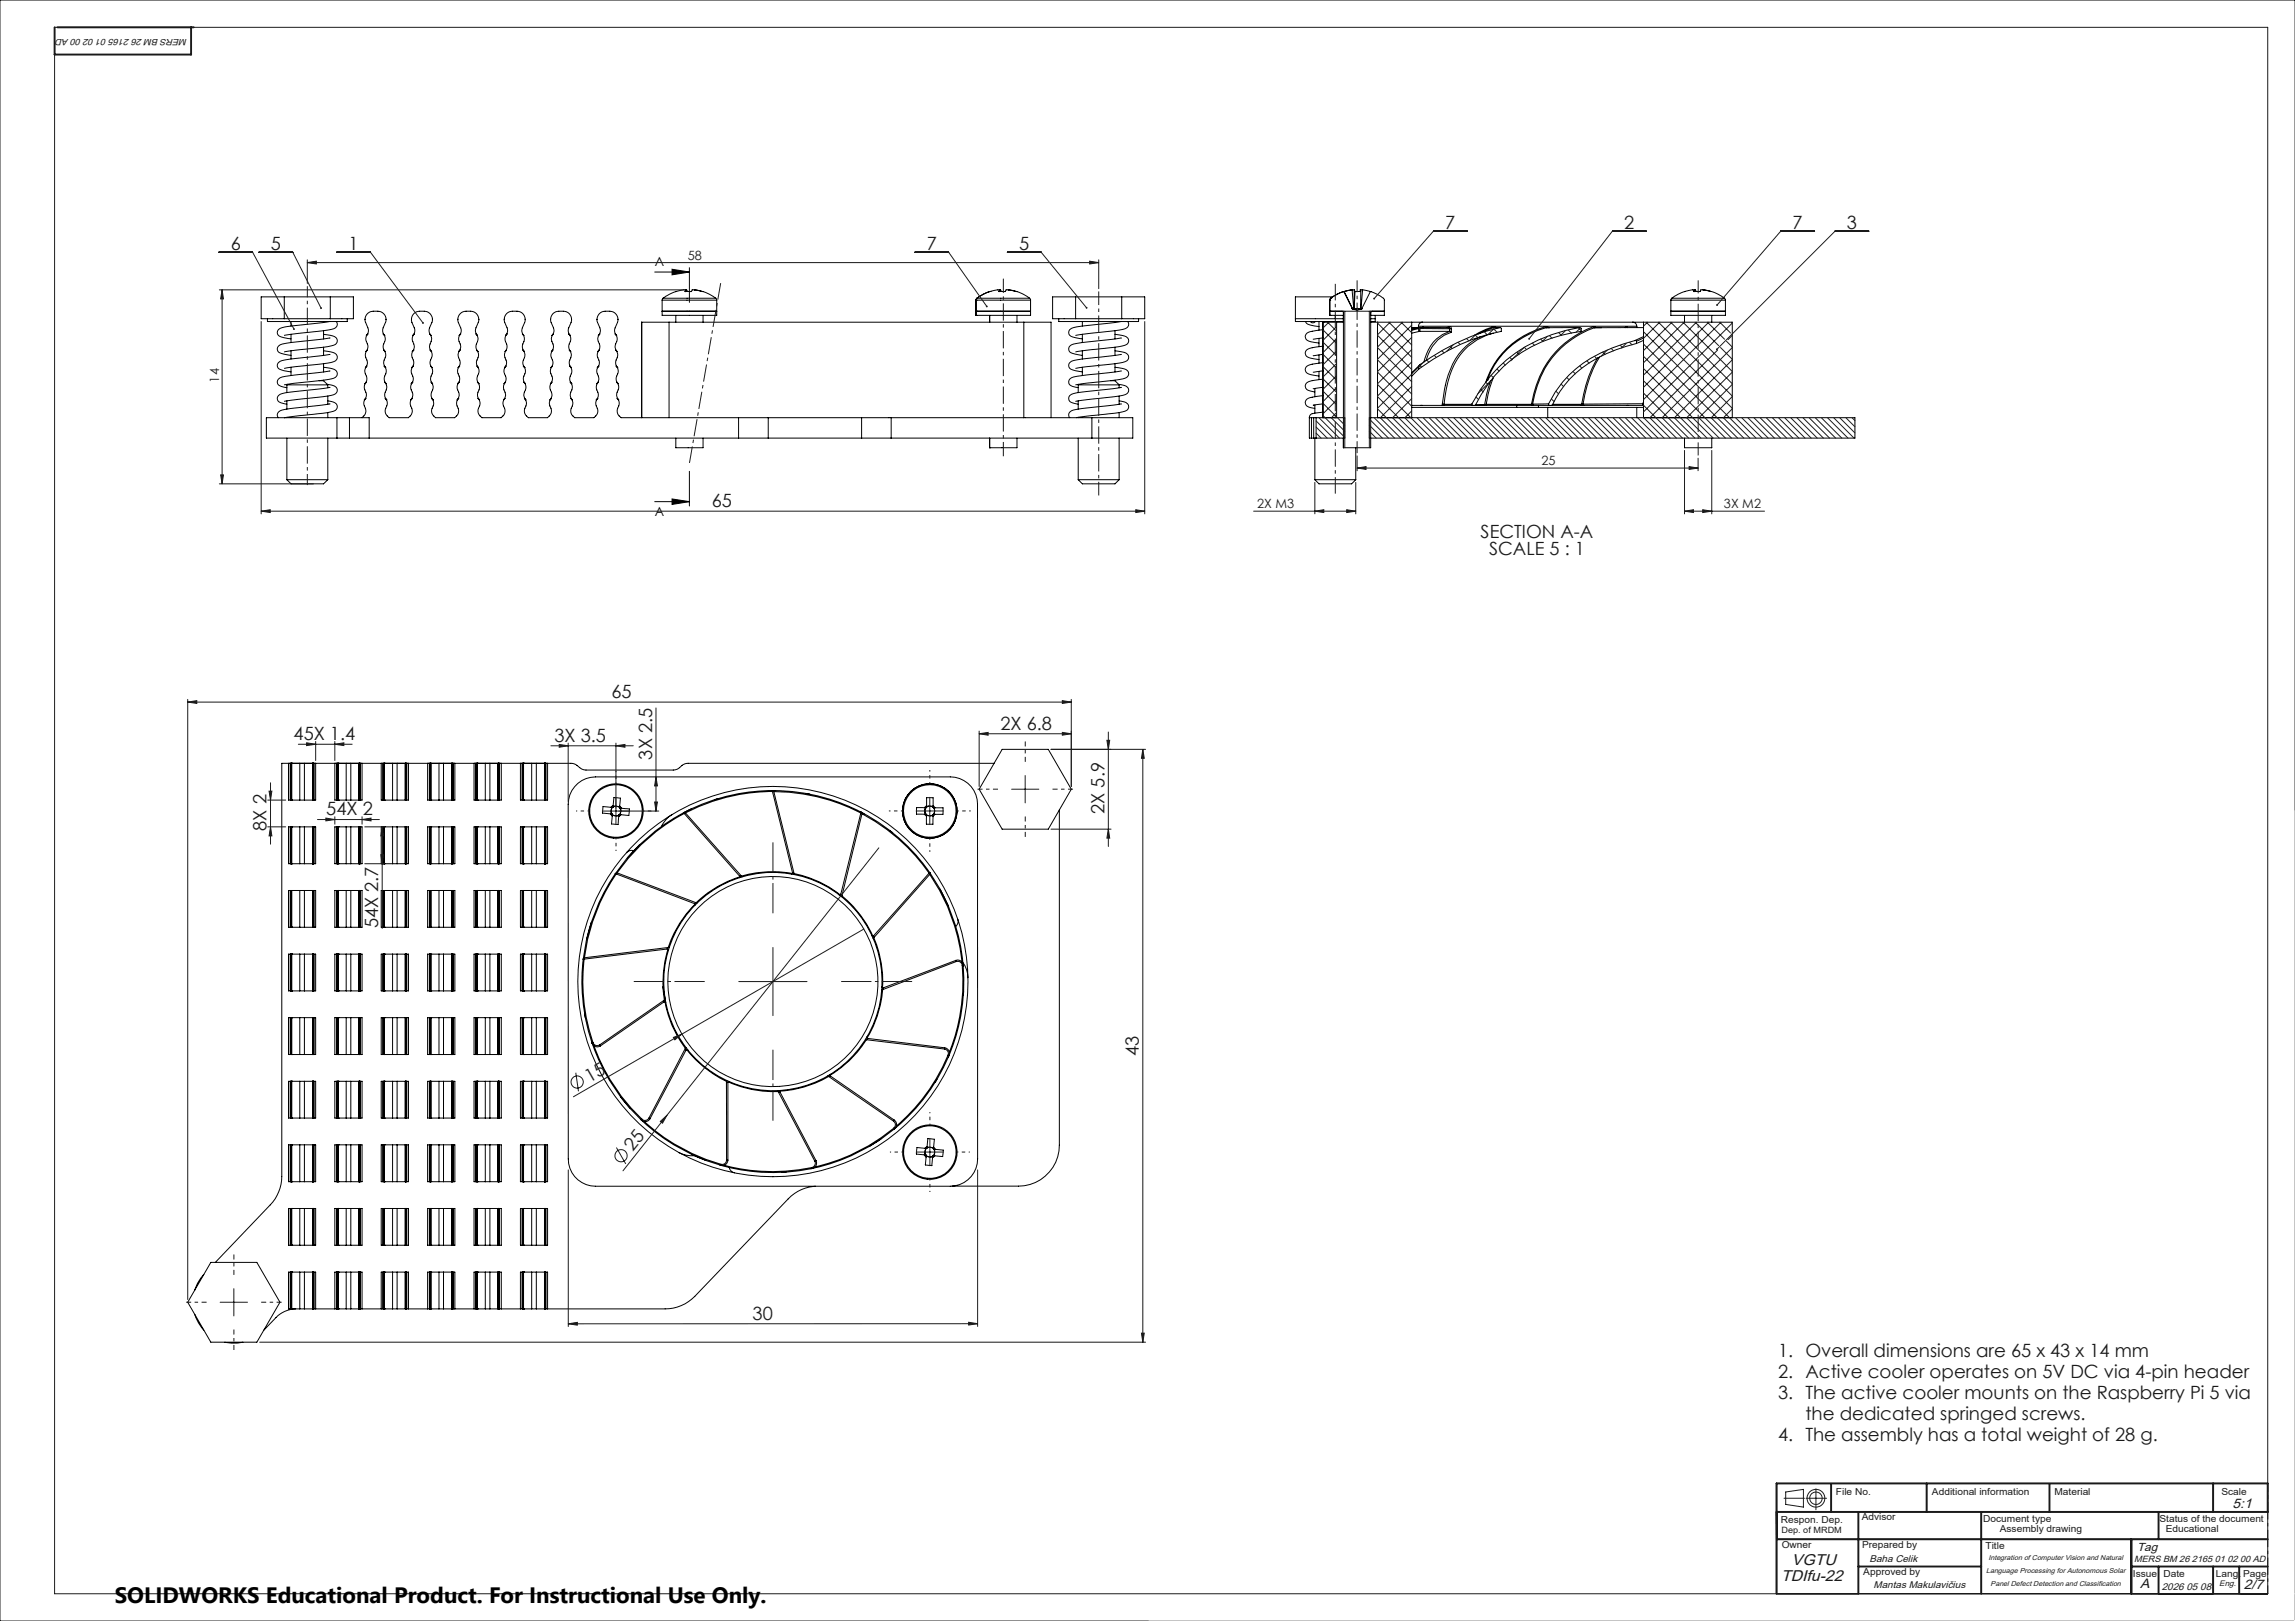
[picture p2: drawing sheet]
<svg xmlns="http://www.w3.org/2000/svg" width="841mm" height="594mm" viewBox="0 0 841 594" stroke-linecap="round" stroke-linejoin="round" font-family="sans-serif">
<defs><g id="words">
<text font-size="8.2" x="42.1" y="587.3">SOLIDWORKS Educational Product. For Instructional Use Only.</text>
<g font-size="6.7" fill="#191924">
<text x="529.6" y="83.9">7</text>
<text x="595.2" y="83.9">2</text>
<text x="656.9" y="83.9">7</text>
<text x="676.8" y="83.9">3</text>
<text x="84.6" y="91.6">6</text>
<text x="99.2" y="91.6">5</text>
<text x="127.7" y="91.6">1</text>
<text x="339.6" y="91.6">7</text>
<text x="373.5" y="91.6">5</text>
<text x="260.8" y="185.8">65</text>
<text x="542.6" y="197.1">SECTION A-A</text>
<text x="545.7" y="203.6">SCALE 5 : 1</text>
<text x="224.1" y="255.8">65</text>
<text x="366.6" y="267.4">2X 6.8</text>
<text x="107.6" y="271.2">45X 1.4</text>
<text x="203.2" y="271.8">3X 3.5</text>
<text x="239" y="278.3" transform="rotate(-90 239 278.3)">3X 2.5</text>
<text x="119.6" y="298.8">54X 2</text>
<text x="404.7" y="298.2" transform="rotate(-90 404.7 298.2)">2X 5.9</text>
<text x="97.7" y="304.4" transform="rotate(-90 97.7 304.4)">8X 2</text>
<text x="138.6" y="340.2" transform="rotate(-90 138.6 340.2)">54X 2.7</text>
<text x="417.4" y="386.9" transform="rotate(-90 417.4 386.9)">43</text>
<text x="216" y="396.8" transform="rotate(-30 216 396.8)">15</text>
<text x="231.9" y="422.2" transform="rotate(-52 231.9 422.2)">25</text>
<text x="275.8" y="483.6">30</text>
<text x="651.6" y="497.3">1. Overall dimensions are 65 x 43 x 14 mm</text>
<text x="651.6" y="505">2. Active cooler operates on 5V DC via 4-pin header</text>
<text x="651.6" y="512.8">3. The active cooler mounts on the Raspberry Pi 5 via</text>
<text x="661.6" y="520.5">the dedicated springed screws.</text>
<text x="651.6" y="528.2">4. The assembly has a total weight of 28 g.</text>
</g>
<g font-size="5.7" fill="#191924">
<text x="656.7" y="573.5">VGTU</text>
<text x="652.7" y="579.3">TDIfu-22</text>
</g>
<g font-size="5" fill="#191924">
<text x="818.1" y="552.6">5:1</text>
<text x="784.2" y="582.1">A</text>
<text x="822.3" y="582.4">2/7</text>
</g>
<g font-size="4.7" fill="#191924">
<text x="252.1" y="95.2">58</text>
<text x="80.4" y="140.2" transform="rotate(-90 80.4 140.2)">14</text>
<text x="564.8" y="170.5">25</text>
<text x="460.7" y="186.3">2X M3</text>
<text x="631.7" y="186.3">3X M2</text>
</g>
<g font-size="4.7">
<text x="240" y="97.6">A</text>
<text x="240" y="189.1">A</text>
</g>
<text font-size="4.3" fill="#191924" x="783.1" y="568.5">Tag</text>
<g font-size="3.6" fill="#191924">
<text x="685.1" y="572.4">Baha Celik</text>
<text x="686.6" y="582.1">Mantas Makulavičius</text>
<text x="792.2" y="582.7">2026 05 08</text>
</g>
<g font-size="3.5" fill="#191924">
<text x="672.8" y="547.9">File No.</text>
<text x="708" y="547.9">Additional information</text>
<text x="752.9" y="548">Material</text>
<text x="814.1" y="547.7">Scale</text>
<text x="682.3" y="557.1">Advisor</text>
<text x="726.8" y="557.6">Document type</text>
<text x="791.3" y="557.6">Status of the document</text>
<text x="652.6" y="558">Respon. Dep.</text>
<text x="732.8" y="561.4">Assembly drawing</text>
<text x="793.6" y="561.4">Educational</text>
<text x="652.9" y="567.4">Owner</text>
<text x="682.3" y="567.4">Prepared by</text>
<text x="727.6" y="567.7">Title</text>
<text x="682.8" y="577.1">Approved by</text>
<text x="781.6" y="577.9">Issue</text>
<text x="792.8" y="577.7">Date</text>
<text x="812" y="577.9">Lang.</text>
<text x="822" y="577.9">Page</text>
</g>
<g font-size="3.3" fill="#191924">
<text x="68.6" y="14.1" transform="rotate(-180 68.6 14.1)">MERS BM 26 2165 01 02 00 AD</text>
<text x="782" y="572.4">MERS BM 26 2165 01 02 00 AD</text>
</g>
<text font-size="3.2" fill="#191924" x="652.8" y="561.8">Dep. of MRDM</text>
<text font-size="2.9" fill="#191924" x="813.3" y="581.2">Eng.</text>
<g font-size="2.6" fill="#191924">
<text x="728.7" y="571.5">Integration of Computer Vision and Natural</text>
<text x="727.8" y="576.3">Language Processing for Autonomous Solar</text>
<text x="729.5" y="581.1">Panel Defect Detection and Classification</text>
</g>
</g></defs>
<g fill="none" stroke="#000" stroke-width=".37">
<path d="M239.9 99.7h12.7M246.3 98.7l6.3 1-6.3 1zM252.6 98.1v12.7M95.7 108.8h33.8v8h-33.8zM98 116.8v1h29.2v-1M104.2 108.8v8M106.6 117.8v1.7M118.6 117.8v.4M120.9 117.9l-14.5 1.6a5.8 5.8 0 0 0-4.7 1.7 1.62 1.62 0 0 0 1.3 2.3l3.6 .7M121 108.8v8M123.2 117.8a1.84 1.84 0 0 1 .1 2.1 1.84 1.84 0 0 1-1.9 .8l-17.2 2.2M235.1 118.1v35"/>
<path d="M235.1 118.1h.1M235.2 118.1h10M242.6 114h20zM242.6 110v5.6h20v-5.6M242.6 110h20M243 109.3l-.4 .7M243 109.3h19.3M245.2 118.1v35M245.2 118.1h130M247.6 115.6v2.5M247.8 106.8l-2.5 1-2.3 1.5M247.8 106.8h-.1"/>
<path d="M251.2 106.2h.4M251.3 106.2l-3.6 .6M251.3 106.2l-.3 .6h2.4M251.3 106.2v.6M251.6 106.2l.3 .6M251.6 106.2v.6M252.6 106.8h.8M254.4 106.2a.65 .65 0 0 0-.7 0 .65 .65 0 0 0-.3 .6M254.4 106.2l3.1 .6M254.4 106.2l3.2 .6M257.5 106.8l2.5 1 2.3 1.5M257.6 115.6v2.5"/>
<path d="M262.3 109.3l.3 .7M357.6 114h20zM357.6 115.6h.1M357.6 114h.1M357.6 110h.1M357.6 110h20M357.6 110v5.6M358 109.3l-.4 .7M358 109.3h.1M358 109.3h19.3M362.7 115.6v2.5M362.8 106.8l-2.5 1-2.3 1.5"/>
<path d="M362.8 106.8h.1M366.3 106.2h.3M366.3 106.2l-3.5 .6M366.3 106.2l-.3 .6h2.4M366.3 106.2v.6M366.6 106.2l.3 .6M366.6 106.2v.6M367.4 106.8h1M369.5 106.2a.68 .68 0 0 0-.8 0 .68 .68 0 0 0-.3 .6M369.5 106.2l3.1 .6M372.6 106.8l2.4 1 2.3 1.5M372.7 115.6v2.5"/>
<path d="M375.2 118.1h10v35M375.2 118.1v35M377.3 109.3l.3 .7M377.6 110v5.6h-20M385.7 108.8h33.8v8h-33.8zM388 116.8v1h29.2v-1M394.2 108.8v8M396.6 117.8v1.7M408.6 117.8v.4M410.9 117.9l-14.5 1.6a5.8 5.8 0 0 0-4.7 1.7 1.66 1.66 0 0 0 1.3 2.3l3.6 .7M411.1 108.8v8M413.2 117.8a1.86 1.86 0 0 1 .1 2.1 1.86 1.86 0 0 1-1.9 .8l-17.2 2.2"/>
<path d="M474.7 116.8h17.6M478.4 117.8l.4 .7 .8 .4 3.7 .8M480.1 117.8l.1 .1a1.16 1.16 0 0 0 1.8-.1M483.3 117.8v3.2M484.8 118.1h.1M484.8 118.1h5M484.8 118.1v35M487.3 114h.1M487.3 115.6h.1M487.3 110h.1M487.3 114h5v50.1M487.3 110v5.6"/>
<path d="M487.3 115.6h5M487.6 109.3l-.3 .7M487.6 109.3h.1M488.3 108.8h-13.6v9h17.6M489.3 115.6v1.2M489.8 118.1v35M491.8 114l.5 .5M492.3 115.6v2.5h-2.5M492.4 106.8l-2.5 1-2.3 1.5M492.4 106.8h.2M492.4 106.8h.1M492.4 106.8l3.1 6.2"/>
<path d="M492.6 106.8l3.1 6.4M495.5 106.2h.8M495.5 106.2l-2.9 .6M495.5 113.2h.2M495.5 113l.2 .2M495.5 106.2l.6 7M495.5 106.2l-3.1 .6M495.5 113v.2M495.5 113.2l1.8 .5 1.8-.5M495.7 113.2h.4M496.1 113.2h.1M496.2 113.2h.8"/>
<path d="M496.3 106.2l.2 .6M496.3 106.2l-.1 7M496.5 106.8h2.2M496.5 106.8h1M496.5 106.8l-.2 6.4M497 113.2h.9M497.3 106.8h.2M497.9 113.2h.7M498.6 113.2h.1M498.7 106.2h.6M498.7 106.2l-.1 7M498.7 106.2h-.3v.6"/>
<path d="M498.7 113.2h.3M499 113.2h.1M499.1 113l-.1 .2M499.1 113v.2M499.3 106.2l2.9 .6M499.3 106.2l-.6 7M502.1 106.8h.1M502.2 106.8l3.6 1.7 1.1 .8 .4 .6v5.7h-5M502.2 106.8l-3.1 6.2M502.3 118.1h2.5M502.3 116.8h1.6M502.8 114l-.5 .5"/>
<path d="M503.9 115.6v2.2h-1.6M504.8 118.1h12.5M504.8 118.1v35M507.3 114h-5v50.1h-10v-3.6M517.3 118.1h4M517.3 118.1v35M519.8 119.5h80M519.8 119.5v.5h-2.5M521.3 118.1a1.51 1.51 0 0 0-1.5 1.4M521.3 118.1h77M521.4 119.7l.3 .3M521.4 119.7l-.1 .3"/>
<path d="M521.4 119.7l-.2 .3M531.1 119.7h.4l.3 .8M531.1 119.7l-.1 .3M531.1 119.7l-.8 .3M547.3 119.7v.4M547.3 119.7l1 .3M547.3 119.7l-2.7 .9-4.3 2.3M566.4 119.7l.2 .4M566.4 119.7a31.1 31.1 0 0 0-21.9 20.4M566.4 119.7h.6l.4 .4M584 119.7a34.8 34.8 0 0 0-22.8 28.5M584 119.7l.3 .4"/>
<path d="M584 119.7h.5l.3 .4M596 119.7l.4 .3M596 119.7l.3 .3M596 119.7l-.5 .3M598.3 118.1a1.51 1.51 0 0 1 1.5 1.4M598.3 118.1h4M599.8 119.9l.2 .1zM599.8 119.5v.5M602.3 118.1h32.5v35M602.3 118.1v35M612.3 110v5.6h20v-5.6M612.3 114h20z"/>
<path d="M612.3 110h20M612.6 109.3l-.3 .7M612.6 109.3h19.3M617.3 115.6v2.5M617.4 106.8l-2.5 1-2.3 1.5M620.9 106.2l-.3 .6h2.4M620.9 106.2h.4M620.9 106.2l-3.4 .6M620.9 106.2v.6M621.3 106.2l.2 .6M621.3 106.2v.6M622.3 106.8h.7"/>
<path d="M624.1 106.2l.7 .1a15 15 0 0 1 7.1 3M624.1 106.2a.68 .68 0 0 0-.8 0 .68 .68 0 0 0-.3 .6M624.1 106.2l3 .6M627.3 115.6v2.5M631.9 109.3l.4 .7M106.6 122.5v3M106.6 128.5v3.1M106.6 134.6v3M116.9 139.5h1.7M118.6 134.6l1.3 .2a4.5 4.5 0 0 1 3.6 1.5v1.2a2.44 2.44 0 0 1-2.1 1.3l-17.2 2.2M118.6 128.5l1.3 .2a4.5 4.5 0 0 1 3.6 1.6v1.2a2.44 2.44 0 0 1-2.1 1.3l-17.2 2.2M118.6 122.5l1.3 .2a4.5 4.5 0 0 1 3.6 1.5l.1 .9a2.06 2.06 0 0 1-2.2 1.6l-17.2 2.2"/>
<path d="M118.6 139.5l1.5 1.5M118.6 121.2v3M118.6 127.2v3M118.6 133.3v3M118.6 139.3v.2M120.9 136l-14.5 1.6a5.5 5.5 0 0 0-4.7 1.8 1.62 1.62 0 0 0 1.3 2.2l2.1 .5M120.9 129.9l-14.5 1.7a5.8 5.8 0 0 0-4.7 1.7 1.62 1.62 0 0 0 1.3 2.2l3.6 .8M120.9 123.9l-14.5 1.6a5.8 5.8 0 0 0-4.7 1.8 1.62 1.62 0 0 0 1.3 2.2l3.6 .7M396.6 122.5v3M396.6 128.5v3.1M396.6 134.6v3M407 139.5h1.6"/>
<path d="M408.6 134.6l1.3 .2a4.5 4.5 0 0 1 3.6 1.5v1.2a2.45 2.45 0 0 1-2.1 1.3l-17.2 2.2M408.6 128.5l1.3 .2a4.5 4.5 0 0 1 3.6 1.6l.1 .9a2.14 2.14 0 0 1-2.2 1.6l-17.2 2.2M408.6 122.5l1.3 .2a4.5 4.5 0 0 1 3.6 1.5l.1 .9a2.06 2.06 0 0 1-2.2 1.6l-17.2 2.2M408.6 139.5l1.5 1.5M408.6 121.2v3M408.6 127.2v3M408.6 133.3v3M408.6 139.3v.2M410.9 136l-14.5 1.6a5.6 5.6 0 0 0-4.7 1.8 1.66 1.66 0 0 0 1.3 2.2l2.1 .5M410.9 129.9l-14.5 1.7a5.8 5.8 0 0 0-4.7 1.7 1.66 1.66 0 0 0 1.3 2.2l3.6 .8M410.9 123.9l-14.5 1.6a5.8 5.8 0 0 0-4.7 1.8 1.66 1.66 0 0 0 1.3 2.2l3.6 .7M483.3 124v3"/>
<path d="M483.3 130.1v3M483.3 136.1v3M484.8 139l-4.8 .7a1.82 1.82 0 0 0-1.7 2 1.82 1.82 0 0 0 2 1.6l1.5 .3M484.8 132.9l-4.8 .8a1.82 1.82 0 0 0-1.7 1.9 1.82 1.82 0 0 0 2 1.7l3 .5M484.8 126.9l-4.8 .7a1.82 1.82 0 0 0-1.7 2 1.82 1.82 0 0 0 2 1.7l3 .5M484.8 120.8l-3.9 .6a2.04 2.04 0 0 0-2.1 .8 2.04 2.04 0 0 0-.2 2.1l1.7 .9 3 .5M484.8 135.9l-3.6 .5M484.8 129.9l-3.6 .4M484.8 123.8l-3.6 .5M517.3 120.4l.9 .1M519.9 135.2l-2.6 2.7M519.9 120.4v1.1"/>
<path d="M519.9 134.4v.8M519.9 121.5l-2.6 .6M519.9 120.4l-2.6 .6M519.9 134.4l-2.6 2.5M520 120h.1M520 120l-2.7 .7M520 120h10.6l.5 .1 .1 .4M520.1 120l-.2 .4M520.1 120l.2 .4M520.3 120.4l10.9 .1M520.3 121.4h11M520.3 121.4l-.4 .1"/>
<path d="M520.3 120.4v1M520.5 133.5l-.6 .9M520.5 133.5l-3.2 3.1M531.2 120.5h.6M531.2 120.5v.9M531.2 121.4h.1M531.2 121.4a14.6 14.6 0 0 0-9.4 11.2M531.3 121.4l.5 .3M531.8 121.7a14.1 14.1 0 0 0-9.2 10.4M531.8 120.5v1.2M542.4 123.5a23.3 23.3 0 0 0-12.7 17.7l-1.2 6.9M545 139.2h.1"/>
<path d="M546.2 139.6l-1.4 4.9-.7 3.7M547.2 122.1a22.8 22.8 0 0 0-16.6 17.9l-1.4 8.2M547.3 120.1l-5.5 2.2M547.3 120.1h.2M547.3 138.2a38.1 38.1 0 0 0-2.7 10M549.7 120l-2.4 .1M549.7 120a82.9 82.9 0 0 0-29.2 13.5M549.7 120l.4 .3 .1 1.1a74.3 74.3 0 0 0-30.3 13.8M566.6 120.1a30.7 30.7 0 0 0-21.6 19.3M566.6 120.1h1.2M578.8 120l.6 .3v1.1a48.2 48.2 0 0 0-38.7 26.9M578.8 120a52 52 0 0 0-39.4 28.1l.4 .4"/>
<path d="M578.8 120l-11 .1M584.3 120.1a34.3 34.3 0 0 0-22.7 28M584.3 120.1h2.5M585.4 131.2a45.2 45.2 0 0 0-5.8 17M586.2 130.8l-.2 .2a44.7 44.7 0 0 0-5.9 17.1M599.1 124.8a53.2 53.2 0 0 0-24.1 12.6l-2.3 2.5-2.9 3.9-2.3 4.2M599.1 124.8l.6 .3M599.7 125.9a46.4 46.4 0 0 0-26.4 15.3l-1.7 2.3-2.7 4.8-.5 .2M599.7 125.1v.8M602.3 120l-15.5 .1M602.3 123.4l-3.2 1.4M602.3 123.9l-2.6 1.2"/>
<path d="M602.3 124.7l-2.6 1.2M105.1 141h15M105.1 141v2.9M105.1 146.9v3M105.1 152.9v.2M105.3 140.8l-.2 .2M119.9 140.8a4.5 4.5 0 0 1 3.6 1.6v1.2a2.44 2.44 0 0 1-2.1 1.3l-17.2 2.1M120.1 146.9l1 .2a2.08 2.08 0 0 1 2.4 2.5 2.28 2.28 0 0 1-2.1 1.3l-17.2 2.2M120.1 141v1.1M120.1 145.1v3.1M120.1 151.2v1.9M120.9 142l-14.5 1.7a5.8 5.8 0 0 0-4.7 1.7 1.62 1.62 0 0 0 1.3 2.2l2.1 .5"/>
<path d="M120.9 148.1l-14.5 1.6a5.8 5.8 0 0 0-4.7 1.7l-.1 1 .4 .7M123.5 153.1h-25.9v7.4h25.9M123.5 153.1v7.4M123.5 153.1h4.6M128.1 153.1h7.2v7.4M128.1 153.1v7.4M132.6 153.1a3.2 3.2 0 0 0 .8-4.7l.1-1.5 .6-.9-.6 .5a3 3 0 0 0 .1-4v-1.5l.7-1-.6 .6a3 3 0 0 0 .1-4l-.1-1.1 .7-1.3-.5 .5a3 3 0 0 0 0-4v-1.1l.8-1.3-.6 .5a3 3 0 0 0 0-4v-1.1l.7-1.3-.6 .5a2.44 2.44 0 0 0 .6-2.8l-.9-2a3.1 3.1 0 0 1 2.9-4.1 3.5 3.5 0 0 1 4.7 3l-.2 1.1-.9 2a2.52 2.52 0 0 0 .6 2.8l-.6-.5 .3 .3a3.1 3.1 0 0 1-.2 3.7l-.1 1.1 .8 1.3-.6-.5a3 3 0 0 1 .1 4v1.1l.7 1.3-.6-.5a3.1 3.1 0 0 1 .1 4v1.5l.6 .9-.5-.6a3 3 0 0 1 0 4.1l.1 1.5 .6 .9-.6-.5a2.98 2.98 0 0 1 .1 4 2.84 2.84 0 0 0 1.4 3.1h7l.7-.7a3 3 0 0 0 .1-4l.1-1.5 .6-.9-.6 .5a3 3 0 0 0 .1-4v-1.5l.7-1-.6 .6a3 3 0 0 0 0-4v-1.1l.7-1.3-.6 .5a3.1 3.1 0 0 0 .2-4l-.1-1.1 .8-1.3-.6 .5a3 3 0 0 0 0-4v-1.1l.7-1.3-.6 .5a2.44 2.44 0 0 0 .6-2.8l-.9-2a3.1 3.1 0 0 1 2.9-4.1 3.5 3.5 0 0 1 4.7 3l-.1 .9-1 2.2a2.52 2.52 0 0 0 .6 2.8l-.6-.5 .3 .3a3.1 3.1 0 0 1-.2 3.7l-.1 1.1 .8 1.3-.6-.5a3 3 0 0 1 .1 4l-.1 1.1 .8 1.3-.6-.5a3.1 3.1 0 0 1 .1 4v1.5l.6 .9-.5-.6a3 3 0 0 1 0 4.1l.1 1.5 .6 .9-.5-.5a2.98 2.98 0 0 1 0 4 2.84 2.84 0 0 0 1.4 3.1h7l.7-.7a3.1 3.1 0 0 0 .1-4l.1-1.5 .6-.9-.6 .5a3 3 0 0 0 .1-4v-1.5l.7-1-.6 .6a3 3 0 0 0 0-4v-1.1l.8-1.3-.6 .5a3.1 3.1 0 0 0 .1-4l-.1-1.1 .7-1.3-.5 .5a3 3 0 0 0 0-4v-1.1l.7-1.3-.6 .5a2.44 2.44 0 0 0 .6-2.8l-.9-2a3.1 3.1 0 0 1 2.9-4.1 3.5 3.5 0 0 1 4.7 3l-.1 .9-1 2.2a2.59 2.59 0 0 0 .6 2.8l-.6-.5 .3 .3a3.1 3.1 0 0 1-.2 3.7l-.1 1.1 .8 1.3-.6-.5a3 3 0 0 1 .1 4l-.1 1.1 .8 1.3-.6-.5a3.1 3.1 0 0 1 .1 4v1.5l.6 .9-.6-.6a3.1 3.1 0 0 1 .1 4.1l.1 1.5 .7 .9-.6-.5a2.98 2.98 0 0 1 0 4 2.84 2.84 0 0 0 1.4 3.1h7l.7-.7a3.1 3.1 0 0 0 .1-4l.1-1.5 .6-.9-.6 .5a3 3 0 0 0 .1-4v-1.5l.7-1-.6 .6a3 3 0 0 0 0-4v-1.1l.8-1.3-.6 .5a3.1 3.1 0 0 0 .1-4l-.1-1.1 .7-1.3-.5 .5a3.1 3.1 0 0 0 0-4v-1.1l.7-1.3-.6 .5a2.59 2.59 0 0 0 .6-2.8l-.9-2a3.1 3.1 0 0 1 2.9-4.1 3.5 3.5 0 0 1 4.6 2.4v1.4l-1.2 3.4 .8 1.7-.6-.5a3.1 3.1 0 0 1 .1 4v1.1l.7 1.3-.6-.5a3 3 0 0 1 .1 4l-.1 1.1 .8 1.3-.6-.5a3 3 0 0 1 0 4l.1 1.5 .6 .9-.6-.6a3.1 3.1 0 0 1 .2 4.1l-.1 1.1 .7 1.3-.5-.5a2.98 2.98 0 0 1 0 4 2.84 2.84 0 0 0 1.4 3.1h7l.7-.7a3.1 3.1 0 0 0 .1-4l.1-1.5 .6-.9-.6 .5a3 3 0 0 0 .1-4v-1.5l.7-1-.6 .6a3 3 0 0 0 .1-4l-.1-1.1 .8-1.3-.6 .5a3 3 0 0 0 0-4v-1.1l.7-1.3-.6 .5a3.1 3.1 0 0 0 .1-4v-1.1l.7-1.3-.6 .5a2.59 2.59 0 0 0 .6-2.8l-.9-2a3.1 3.1 0 0 1 2.9-4.1 3.5 3.5 0 0 1 4.6 2.4v1.1l-1.2 3.7 .8 1.7-.6-.5a3.1 3.1 0 0 1 .1 4v1.1l.7 1.3-.6-.5a3 3 0 0 1 .1 4l-.1 1.1 .8 1.3-.6-.5a3 3 0 0 1 0 4l.1 1.5 .6 .9-.5-.6a3.1 3.1 0 0 1 .1 4.1l-.1 1.1 .7 1.3-.5-.5a2.98 2.98 0 0 1 0 4 2.84 2.84 0 0 0 1.4 3.1h7l.7-.7a3 3 0 0 0 .1-4l.1-1.5 .6-.9-.6 .5a3.1 3.1 0 0 0 .1-4l-.1-1.1 .8-1.4-.6 .6a3 3 0 0 0 .1-4l-.1-1.1 .8-1.3-.6 .5a3 3 0 0 0 0-4v-1.1l.7-1.3-.6 .5a3.1 3.1 0 0 0 .1-4v-1.1l.7-1.3-.5 .5a2.59 2.59 0 0 0 .5-2.8l-.9-2a3 3 0 0 1 2.9-4.1 3.7 3.7 0 0 1 4.4 1.8l.2 1.7-1 2.6a2.44 2.44 0 0 0 .6 2.8l-.6-.5 .3 .3a3.2 3.2 0 0 1-.2 3.7v1.1l.7 1.3-.6-.5a3 3 0 0 1 .1 4l-.1 1.1 .8 1.3-.6-.5a3 3 0 0 1 0 4l.1 1.5 .7 .9-.6-.6a3 3 0 0 1 0 4.1l.1 1.5 .6 .9-.6-.5a3 3 0 0 1 .1 4 2.84 2.84 0 0 0 1.4 3.1h43.1M270.7 153.1h10.8M270.7 153.1v7.4M281.5 153.1h34.2M281.5 153.1v7.4M315.7 153.1h84.4"/>
<path d="M315.7 153.1v7.4M326.6 153.1v7.4M395.1 141h15M395.1 141v2.9M395.1 146.9v3M395.1 152.9v.2M395.3 140.8l-.2 .2M400.1 153.1h15v7.4h-15M400.1 153.1v7.4M409.9 140.8a4.5 4.5 0 0 1 3.6 1.6v1.2a2.45 2.45 0 0 1-2.1 1.3l-17.2 2.1M410.1 146.9l1 .2a2.08 2.08 0 0 1 2.4 2.5 2.28 2.28 0 0 1-2.1 1.3l-17 2.2M410.1 141v1.1"/>
<path d="M410.1 145.1v3.1M410.1 151.2v1.9M410.9 142l-14.5 1.7a5.8 5.8 0 0 0-4.7 1.7 1.66 1.66 0 0 0 1.3 2.2l2.1 .5M410.9 148.1l-14.5 1.6a5.8 5.8 0 0 0-4.7 1.7v1l.3 .7M479.8 153.1v7.4h.8M479.8 153.1h.8M480.6 153.1h.8M480.6 153.1v7.4M481.4 153.1h.9M481.4 153.1v7.4M481.8 142.4v3M481.8 148.4v3"/>
<path d="M482.3 153.1h10.5v7.4h-10.5M482.3 153.1v7.4M484.8 145l-3.9 .5a2.04 2.04 0 0 0-2.1 .8 2.04 2.04 0 0 0-.2 2.2l1 .7 2.2 .5M484.8 148l-3.6 .4M484.8 142l-3.6 .4M484.8 151l-1 .2a4.8 4.8 0 0 0-3.6 .8l-.4 1.1M501.8 153.1h177.9v7.4h-177.9zM517.3 149.3h49.9M517.3 148.5h11.3M520.7 148.5h.1M528.5 148.1l.1 .4M528.5 148.1l.7 .1"/>
<path d="M528.6 148.5h.7M529.2 148.2l.1 .3M529.2 148.2h10.1M529.3 148.5h10.5M539.8 148.5h.6M540.4 148.5h3.3M540.7 148.3l-.3 .2M543.1 148.5h.1M543.7 148.5h1.1M544.1 148.2l-3.4 .1M544.1 148.2l-.4 .3M544.6 148.2h-.5"/>
<path d="M544.6 148.2h16.6M544.6 148.2l.2 .3M544.8 148.5h16.4M555.8 148.5v.8M561.2 148.2v.3M561.2 148.5h.8M561.6 148.1l.4 .4M561.6 148.1l-.4 .1M562 148.5h5.9M563.8 148.5v.8M567.2 149.3h32.6M567.2 149.3v3.8"/>
<path d="M567.5 148l-5.9 .1M567.5 148v.4l.4 .1M567.9 148.5h.5M568.5 148.5h10.9M569 148.2h10.6M579.4 148.5h1M579.6 148.2l-.2 .3M580.1 148.1l.3 .4M580.1 148.1l-.5 .1M596.2 148.5h.1M599.8 149.3v3.8M599.8 149.3h2.5"/>
<path d="M601.9 147.9l-21.8 .2M601.9 147.9l.4 .6h-21.9M602.3 147.3l-.4 .6M105.1 175.8h15M105.1 175.8l1.5 1.5h12l1.5-1.5M105.1 160.5v15.3M120.1 160.5v15.3M123.5 160.5h4.6M128.1 160.5h7.2M135.3 160.5h135.4M247.6 160.5v3.6h10v-3.6M252.6 172.7v12.7"/>
<path d="M270.7 160.5h10.8M281.5 160.5h34.2M315.7 160.5h10.9M326.6 160.5h73.5M362.7 164.1h.1M362.7 160.5v3.6M372.7 160.5v3.6h-10M395.1 175.8h15M395.1 175.8l1.5 1.5h12l1.5-1.5M395.1 160.5v15.3M410.1 160.5v15.3M480.6 160.5h.8"/>
<path d="M481.4 160.5h.9M481.8 175.8h15M481.8 175.8l1.5 1.5h12l1.5-1.5M481.8 160.5v15.3M496.8 164.1v11.7M617.3 160.5v3.6h9.9M627.2 164.1h.1M627.3 160.5v3.6M239.9 183.8h12.7M246.3 182.8l6.3 1-6.3 1zM105.7 279.7v13.5h.7M106.6 279.7h.2"/>
<path d="M106.6 279.7l-.2 13.5M106.6 279.7v13.5M106.8 279.7h.1M106.8 279.7v13.5M106.9 279.7h3v13.5M106.9 279.7h.1M106.9 279.7v13.5M114.5 279.7h-3v13.5M114.5 279.7h.1M114.5 279.7v13.5M114.6 279.7h.2M114.6 279.7v13.5"/>
<path d="M114.8 279.7l.2 13.5M114.8 279.7v13.5M115.7 279.7v13.5h-.7M122.7 279.7v13.5h.7M123.6 279.7h.2M123.6 279.7h-.2v13.5M123.6 279.7v13.5M123.8 279.7h.1M123.8 279.7v13.5M123.9 279.7h3v13.5M123.9 279.7h.1M123.9 279.7v13.5"/>
<path d="M131.6 279.7h-3v13.5M131.6 279.7h.1M131.6 279.7v13.5M131.6 279.7h.2M131.8 279.7l.2 13.5M131.8 279.7v13.5M132.7 279.7v13.5h-.7M139.7 279.7v13.5h.7M140.6 279.7h.2M140.6 279.7h-.2v13.5M140.6 279.7v13.5M140.8 279.7h.1"/>
<path d="M140.8 279.7v13.5M140.9 279.7h3v13.5M140.9 279.7v13.5M148.6 279.7h.1M148.6 279.7v13.5M148.6 279.7h.2M148.8 279.7h.2v13.5M148.8 279.7v13.5M149.7 279.7v13.5h-.7M156.7 279.7v13.5h.7M157.6 279.7h.2M157.6 279.7h-.2v13.5"/>
<path d="M157.6 279.7v13.5M157.8 279.7h.1M157.8 279.7v13.5M157.9 279.7h3v13.5M165.5 279.7h-3v13.5M165.5 279.7h.1M165.5 279.7v13.5M165.6 279.7h.1M165.6 279.7h.2M165.6 279.7v13.5M165.8 279.7h.2v13.5M165.8 279.7v13.5"/>
<path d="M166.7 279.7v13.5h-.7M173.7 279.7v13.5h.7M174.6 279.7h.2M174.6 279.7l-.2 13.5M174.6 279.7v13.5M174.8 279.7h.1M174.8 279.7v13.5M174.8 279.7h3v13.5M182.5 279.7h-3v13.5M182.5 279.7h.1M182.5 279.7v13.5M182.6 279.7h.2"/>
<path d="M182.6 279.7v13.5M182.8 279.7l.2 13.5M182.8 279.7v13.5M183.7 279.7v13.5h-.7M190.7 279.7v13.5h.7M191.6 279.7h.2M191.6 279.7l-.2 13.5M191.6 279.7v13.5M191.8 279.7h.1M191.8 279.7v13.5M191.8 279.7h3v13.5M199.5 279.7h-3v13.5"/>
<path d="M199.5 279.7h.1M199.5 279.7v13.5M199.6 279.7h.2M199.6 279.7v13.5M199.8 279.7l.2 13.5M199.8 279.7v13.5M200.7 279.7v13.5h-.7M364.3 279.7h-112.4l-1.5 .4-2.2 1.7-1.5 .4h-32l-1.5-.4-2.3-1.7-1.4-.4h-106.2v151.4a15.3 15.3 0 0 1-4.3 10.4l-20.1 21.1M367.2 274.6h16.9l8.5 14.6-8.5 14.6h-16.9l-8.4-14.6zM106.4 293.2h.2M106.6 293.2h.2M106.8 293.2h.1"/>
<path d="M106.9 293.2h3M106.9 293.2h.1M109.9 293.2h1.6M111.5 293.2h3M114.5 293.2h.1M114.6 293.2h.2M114.8 293.2h.2M123.4 293.2h.2M123.6 293.2h.2M123.8 293.2h.1M123.9 293.2h3M123.9 293.2h.1"/>
<path d="M126.9 293.2h1.7M128.6 293.2h3M131.6 293.2h.1M131.6 293.2h.2M131.8 293.2h.2M140.4 293.2h.2M140.6 293.2h.2M140.8 293.2h.1M140.9 293.2h3M143.9 293.2h1.6M145.5 293.2v-13.5h3v13.5M145.5 293.2h3"/>
<path d="M148.5 293.2h.1M148.6 293.2h.1M148.6 293.2h.2M148.8 293.2h.2M157.4 293.2h.2M157.6 293.2h.2M157.8 293.2h.1M157.9 293.2h3M160.9 293.2h1.6M162.5 293.2h3M165.5 293.2h.1M165.6 293.2h.1"/>
<path d="M165.6 293.2h.2M165.8 293.2h.2M174.4 293.2h.2M174.6 293.2h.2M174.8 293.2h.1M174.8 293.2h3M177.8 293.2h1.7M179.5 293.2h3M182.5 293.2h.1M182.6 293.2h.2M182.8 293.2h.2M191.4 293.2h.2"/>
<path d="M191.6 293.2h.2M191.8 293.2h.1M191.8 293.2h3M194.8 293.2h1.7M196.5 293.2h3M199.5 293.2h.1M199.6 293.2h.2M199.8 293.2h.2M211.8 287a9.9 9.9 0 0 1 6.4-2.3h130a10 10 0 0 1 10 10v130a10 10 0 0 1-10 10h-130a10 10 0 0 1-10-10v-130a10 10 0 0 1 3.6-7.7zM223.7 298.2l.6 .8M223.7 298.2l.6 .1M223.9 295.8l-2.9-.2-.1 .5-.1 1.8 2.9 .3"/>
<path d="M223.9 295.8l.6 .1M224 297.5l.3 .8M224 297.5l-.1 .7M224 296.6v.9M224.1 295.8l-.1 .8M224.3 298.3l.1 .1M224.3 299l-.2 2.9 1.8 .2h.6l.2-2.9M224.4 298.8l.7 .1M224.4 298.4l-.1 .6M224.4 298.4l.7 .5M224.5 295.9l-.5 .7M224.6 295.8l-.1 .1"/>
<path d="M224.7 295.2l.3-2.9h.8l1.6 .2-.3 2.9M224.7 295.2l-.8 .6M224.7 295.2l-.1 .6M224.7 295.4h.7M225.1 298.9h1M225.4 295.4l.9 .2M225.4 295.4l-.8 .4M226.1 298.9l.7 .1M226.3 295.6l.7 .4M226.3 295.6h.8M226.8 298.6l-.1 .6M226.8 298.6l-.7 .3"/>
<path d="M226.9 298.5l-.1 .1M226.9 298.5h.6M227 296l.1 .1M227.1 295.4l.7 .8M227.1 295.4l-.1 .6M227.1 296.1l.7 .1M227.1 296.1l.4 .8M227.4 297.8l-.5 .7M227.4 297.8l-.1 .7M227.5 296.9l-.1 .9M227.5 298.5l-.8 .7M227.5 296.1v.8"/>
<path d="M227.8 296.2l2.8 .2v.9l-.2 1.5-2.9-.3M246.3 298.5a10.6 10.6 0 0 0-3.9 4.3M250.5 297.8l.7 .1M250.5 297.8l20.5 23.2M250.5 297.8h.1M250.7 298.1a69.3 69.3 0 0 0-24.6 21.8M251.2 297.9l20.5 23.1M253.3 296.4a69.4 69.4 0 0 0-27.8 23.7M263.3 292.6l-1.5 .4M283 289.7l7.4 30.1M283 289.7h.1M283 289.7l.6 .4"/>
<path d="M283 289.7a69.3 69.3 0 0 1 33.6 8.5M283.1 290a69.2 69.2 0 0 0-31.9 7.9M283.6 290.1l7.4 30M283.6 290.1a68.8 68.8 0 0 1 31.9 7.8M284.2 289.7a70.1 70.1 0 0 0-33.7 8.1M295.4 290.8l1.4 .2M315.6 297.6l.3 .6M315.6 297.6a69.6 69.6 0 0 1 25.3 22.4M315.6 297.6l-7.5 30.1M315.9 298.2l-7.4 30.1M315.9 298.2a69.4 69.4 0 0 1 24.6 21.8M338.8 298.4l.7 .7"/>
<path d="M338.8 298.4h.6M338.8 296l-2.9-.1-.1 .6v1.8l3 .1M338.8 296h.6M339 296.7v.9M339 297.6l.4 .8M339 297.6v.8M339 296v.7M339.4 298.4l.1 .1M339.4 296l-.4 .7M339.5 299.1v2.9h.3h2.1v-2.9M339.5 295.9l-.1 .1M339.5 298.5v.6"/>
<path d="M339.5 298.5l.7 .4M339.5 298.9h.7M339.5 295.2v-2.9h1.8h.6v3M339.5 295.2l-.7 .8M339.5 295.2v.7M339.5 295.4h.8M340.2 298.9h1M340.3 295.4l.9 .1M340.3 295.4l-.8 .5M341.2 298.9h.7M341.2 295.5l.7 .4M341.2 295.5h.7"/>
<path d="M341.9 295.9l.2 .1M341.9 298.5v.6M341.9 298.5l-.7 .4M341.9 295.3l.8 .7M341.9 295.3v.6M342 298.4l-.1 .1M342 298.4h.6M342.1 296h.6M342.1 296l.3 .7M342.4 297.7l-.4 .7M342.4 297.7v.7M342.4 296.7v1"/>
<path d="M342.4 296v.7M342.6 298.4l-.7 .7M342.7 296h2.9v2.1l-.1 .3h-2.9M388.2 296.8v122.9a15 15 0 0 1-15 15h-24.3M106.4 303h.2M106.4 316.5h.2M106.4 303v13.5M106.4 303h-.7v13.5h.7M106.6 303h.2M106.6 316.5h.2M106.6 303v13.5M106.8 303h.1"/>
<path d="M106.8 316.5h.1M106.8 303v13.5M106.9 303h3M106.9 316.5h3M106.9 303h.1M106.9 316.5h.1M106.9 303v13.5M109.9 303v13.5M109.9 303h1.6M109.9 316.5h1.6M111.5 303h3M111.5 316.5h3"/>
<path d="M111.5 303v13.5M114.5 303h.1M114.5 316.5h.1M114.5 303v13.5M114.6 303h.2M114.6 316.5h.2M114.6 303v13.5M114.8 303h.2M114.8 316.5h.2M114.8 303v13.5M115 303v13.5M115 303h.7v13.5h-.7"/>
<path d="M123.4 303h.2M123.4 316.5h.2M123.4 303v13.5M123.4 303h-.7v13.5h.7M123.6 303h.2M123.6 316.5h.2M123.6 303v13.5M123.8 303h.1M123.8 316.5h.1M123.8 303v13.5M123.9 303h3M123.9 316.5h3"/>
<path d="M123.9 303h.1M123.9 316.5h.1M123.9 303v13.5M126.9 303v13.5M126.9 303h1.7M126.9 316.5h1.7M128.6 303h3M128.6 316.5h3M128.6 303v13.5M131.6 303h.1M131.6 316.5h.1M131.6 303v13.5"/>
<path d="M131.6 303h.2M131.6 316.5h.2M131.8 303h.2M131.8 316.5h.2M131.8 303v13.5M132 303v13.5M132 303h.7v13.5h-.7M140.4 303h.2M140.4 316.5h.2M140.4 303v13.5M140.4 303h-.7v13.5h.7M140.6 303h.2"/>
<path d="M140.6 316.5h.2M140.6 303v13.5M140.8 303h.1M140.8 316.5h.1M140.8 303v13.5M140.9 303h3M140.9 316.5h3M140.9 303v13.5M143.9 303v13.5M143.9 303h1.6M143.9 316.5h1.6M145.5 303h3"/>
<path d="M145.5 316.5h3M145.5 303v13.5M148.5 303h.1M148.5 316.5h.1M148.5 303v13.5M148.6 303h.1M148.6 316.5h.1M148.6 303v13.5M148.6 303h.2M148.6 316.5h.2M148.8 303h.2M148.8 316.5h.2"/>
<path d="M148.8 303v13.5M149 303v13.5M149 303h.7v13.5h-.7M157.4 303h.2M157.4 316.5h.2M157.4 303v13.5M157.4 303h-.7v13.5h.7M157.6 303h.2M157.6 316.5h.2M157.6 303v13.5M157.8 303h.1M157.8 316.5h.1"/>
<path d="M157.8 303v13.5M157.9 303h3M157.9 316.5h3M160.9 303v13.5M160.9 303h1.6M160.9 316.5h1.6M162.5 303h3M162.5 316.5h3M162.5 303v13.5M165.5 303h.1M165.5 316.5h.1M165.5 303v13.5"/>
<path d="M165.6 303h.1M165.6 316.5h.1M165.6 303h.2M165.6 316.5h.2M165.6 303v13.5M165.8 303h.2M165.8 316.5h.2M165.8 303v13.5M166 303v13.5M166 303h.7v13.5h-.7M174.4 303h.2M174.4 316.5h.2"/>
<path d="M174.4 303v13.5M174.4 303h-.7v13.5h.7M174.6 303h.2M174.6 316.5h.2M174.6 303v13.5M174.8 303h.1M174.8 316.5h.1M174.8 303v13.5M174.8 303h3M174.8 316.5h3M177.8 303v13.5M177.8 303h1.7"/>
<path d="M177.8 316.5h1.7M179.5 303h3M179.5 316.5h3M179.5 303v13.5M182.5 303h.1M182.5 316.5h.1M182.5 303v13.5M182.6 303h.2M182.6 316.5h.2M182.6 303v13.5M182.8 303h.2M182.8 316.5h.2"/>
<path d="M182.8 303v13.5M183 303v13.5M183 303h.7v13.5h-.7M191.4 303h.2M191.4 316.5h.2M191.4 303v13.5M191.4 303h-.7v13.5h.7M191.6 303h.2M191.6 316.5h.2M191.6 303v13.5M191.8 303h.1M191.8 316.5h.1"/>
<path d="M191.8 303v13.5M191.8 303h3M191.8 316.5h3M194.8 303v13.5M194.8 303h1.7M194.8 316.5h1.7M196.5 303h3M196.5 316.5h3M196.5 303v13.5M199.5 303h.1M199.5 316.5h.1M199.5 303v13.5"/>
<path d="M199.6 303h.2M199.6 316.5h.2M199.6 303v13.5M199.8 303h.2M199.8 316.5h.2M199.8 303v13.5M200 303v13.5M200 303h.7v13.5h-.7M226.1 319.9l-.6 .2M226.1 319.9l29 10.9M232.2 311.7h-.1a2.46 2.46 0 0 0-2.5 .7M234.4 309.5l-4.5 4.9"/>
<path d="M290.4 319.8l-.1 .3-.4 .1M290.4 319.8l.6 .3M326 304.3l1.1 .8M340.7 319.7l-20.6 23.2M340.7 319.7h.1M340.7 319.7v.7M340.7 319.7a70.2 70.2 0 0 1 12.3 34.4M106.4 326.3h.2M106.4 339.8h.2M106.4 326.3v13.5M106.4 326.3h-.7v13.5h.7M106.6 326.3h.2"/>
<path d="M106.6 339.8h.2M106.6 326.3v13.5M106.8 326.3h.1M106.8 339.8h.1M106.8 326.3v13.5M106.9 326.3h3M106.9 339.8h3M106.9 326.3h.1M106.9 339.8h.1M106.9 326.3v13.5M109.9 326.3v13.5M109.9 326.3h1.6"/>
<path d="M109.9 339.8h1.6M111.5 326.3h3M111.5 339.8h3M111.5 326.3v13.5M114.5 326.3h.1M114.5 339.8h.1M114.5 326.3v13.5M114.6 326.3h.2M114.6 339.8h.2M114.6 326.3v13.5M114.8 326.3h.2M114.8 339.8h.2"/>
<path d="M114.8 326.3v13.5M115 326.3v13.5M115 326.3h.7v13.5h-.7M123.4 326.3h.2M123.4 339.8h.2M123.4 326.3v13.5M123.4 326.3h-.7v13.5h.7M123.6 326.3h.2M123.6 339.8h.2M123.6 326.3v13.5M123.8 326.3h.1M123.8 339.8h.1"/>
<path d="M123.8 326.3v13.5M123.9 326.3h3M123.9 339.8h3M123.9 326.3h.1M123.9 339.8h.1M123.9 326.3v13.5M126.9 326.3v13.5M126.9 326.3h1.7M126.9 339.8h1.7M128.6 326.3h3M128.6 339.8h3M128.6 326.3v13.5"/>
<path d="M131.6 326.3h.1M131.6 339.8h.1M131.6 326.3v13.5M131.6 326.3h.2M131.6 339.8h.2M131.8 326.3h.2M131.8 339.8h.2M131.8 326.3v13.5M132 326.3v13.5M132 326.3h.7v13.5h-.7M140.4 326.3h.2M140.4 339.8h.2"/>
<path d="M140.4 326.3v13.5M140.4 326.3h-.7v13.5h.7M140.6 326.3h.2M140.6 339.8h.2M140.6 326.3v13.5M140.8 326.3h.1M140.8 339.8h.1M140.8 326.3v13.5M140.9 326.3h3M140.9 339.8h3M140.9 326.3v13.5M143.9 326.3v13.5"/>
<path d="M143.9 326.3h1.6M143.9 339.8h1.6M145.5 326.3h3M145.5 339.8h3M145.5 326.3v13.5M148.5 326.3h.1M148.5 339.8h.1M148.5 326.3v13.5M148.6 326.3h.1M148.6 339.8h.1M148.6 326.3v13.5M148.6 326.3h.2"/>
<path d="M148.6 339.8h.2M148.8 326.3h.2M148.8 339.8h.2M148.8 326.3v13.5M149 326.3v13.5M149 326.3h.7v13.5h-.7M157.4 326.3h.2M157.4 339.8h.2M157.4 326.3v13.5M157.4 326.3h-.7v13.5h.7M157.6 326.3h.2M157.6 339.8h.2"/>
<path d="M157.6 326.3v13.5M157.8 326.3h.1M157.8 339.8h.1M157.8 326.3v13.5M157.9 326.3h3M157.9 339.8h3M160.9 326.3v13.5M160.9 326.3h1.6M160.9 339.8h1.6M162.5 326.3h3M162.5 339.8h3M162.5 326.3v13.5"/>
<path d="M165.5 326.3h.1M165.5 339.8h.1M165.5 326.3v13.5M165.6 326.3h.1M165.6 339.8h.1M165.6 326.3h.2M165.6 339.8h.2M165.6 326.3v13.5M165.8 326.3h.2M165.8 339.8h.2M165.8 326.3v13.5M166 326.3v13.5"/>
<path d="M166 326.3h.7v13.5h-.7M174.4 326.3h.2M174.4 339.8h.2M174.4 326.3v13.5M174.4 326.3h-.7v13.5h.7M174.6 326.3h.2M174.6 339.8h.2M174.6 326.3v13.5M174.8 326.3h.1M174.8 339.8h.1M174.8 326.3v13.5M174.8 326.3h3"/>
<path d="M174.8 339.8h3M177.8 326.3v13.5M177.8 326.3h1.7M177.8 339.8h1.7M179.5 326.3h3M179.5 339.8h3M179.5 326.3v13.5M182.5 326.3h.1M182.5 339.8h.1M182.5 326.3v13.5M182.6 326.3h.2M182.6 339.8h.2"/>
<path d="M182.6 326.3v13.5M182.8 326.3h.2M182.8 339.8h.2M182.8 326.3v13.5M183 326.3v13.5M183 326.3h.7v13.5h-.7M191.4 326.3h.2M191.4 339.8h.2M191.4 326.3v13.5M191.4 326.3h-.7v13.5h.7M191.6 326.3h.2M191.6 339.8h.2"/>
<path d="M191.6 326.3v13.5M191.8 326.3h.1M191.8 339.8h.1M191.8 326.3v13.5M191.8 326.3h3M191.8 339.8h3M194.8 326.3v13.5M194.8 326.3h1.7M194.8 339.8h1.7M196.5 326.3h3M196.5 339.8h3M196.5 326.3v13.5"/>
<path d="M199.5 326.3h.1M199.5 339.8h.1M199.5 326.3v13.5M199.6 326.3h.2M199.6 339.8h.2M199.6 326.3v13.5M199.8 326.3h.2M199.8 339.8h.2M199.8 326.3v13.5M200 326.3v13.5M200 326.3h.7v13.5h-.7M216.7 338l-1.8 6.3"/>
<path d="M225.5 320.1a70.3 70.3 0 0 0-11.8 31.4M225.5 320.1l29 11M225.5 320.1h.1M225.8 320.2a69.5 69.5 0 0 0-11.6 30.8M254.5 331.1l.2 .3-.1 .4M254.7 331.4a39.9 39.9 0 0 0-9.8 15.8M255.1 330.8l.3 .2M255.1 330.8l-.6 .3M271 321l.1 .4-.3 .3M271 321h.7M271.1 321.3a40.7 40.7 0 0 0-16 9.5M271.7 321l.2 .3"/>
<path d="M290.3 320.1a40.4 40.4 0 0 0-18.6 .9M291 320.1v.4M291 320.1a39.4 39.4 0 0 1 16.9 7.8M308.1 327.7l-.6 .2M308.1 327.7l.4 .6M308.5 328.3l-.1 .3M308.5 328.3a40.5 40.5 0 0 1 11.4 14.7M340.7 320.4l-20.5 23.2M340.7 320.4a69.4 69.4 0 0 1 11.8 32.1M344.5 325.9l3 5.9M351 336.8a2.44 2.44 0 0 1-.8 2.7M106.4 349.6h.2"/>
<path d="M106.4 349.6v13.5M106.4 349.6h-.7v13.5h.7M106.6 349.6h.2M106.6 349.6v13.5M106.8 349.6h.1M106.8 349.6v13.5M106.9 349.6h3M106.9 349.6h.1M106.9 349.6v13.5M109.9 349.6v13.5M109.9 349.6h1.6M111.5 349.6h3"/>
<path d="M111.5 349.6v13.5M114.5 349.6h.1M114.5 349.6v13.5M114.6 349.6h.2M114.6 349.6v13.5M114.8 349.6h.2M114.8 349.6v13.5M115 349.6v13.5M115 349.6h.7v13.5h-.7M123.4 349.6h.2M123.4 349.6v13.5M123.4 349.6h-.7v13.5h.7"/>
<path d="M123.6 349.6h.2M123.6 349.6v13.5M123.8 349.6h.1M123.8 349.6v13.5M123.9 349.6h3M123.9 349.6h.1M123.9 349.6v13.5M126.9 349.6v13.5M126.9 349.6h1.7M128.6 349.6h3M128.6 349.6v13.5M131.6 349.6h.1"/>
<path d="M131.6 349.6v13.5M131.6 349.6h.2M131.8 349.6h.2M131.8 349.6v13.5M132 349.6v13.5M132 349.6h.7v13.5h-.7M140.4 349.6h.2M140.4 349.6v13.5M140.4 349.6h-.7v13.5h.7M140.6 349.6h.2M140.6 349.6v13.5M140.8 349.6h.1"/>
<path d="M140.8 349.6v13.5M140.9 349.6h3M140.9 349.6v13.5M143.9 349.6v13.5M143.9 349.6h1.6M145.5 349.6h3M145.5 349.6v13.5M148.5 349.6h.1M148.5 349.6v13.5M148.6 349.6h.1M148.6 349.6v13.5M148.6 349.6h.2"/>
<path d="M148.8 349.6h.2M148.8 349.6v13.5M149 349.6v13.5M149 349.6h.7v13.5h-.7M157.4 349.6h.2M157.4 349.6v13.5M157.4 349.6h-.7v13.5h.7M157.6 349.6h.2M157.6 349.6v13.5M157.8 349.6h.1M157.8 349.6v13.5M157.9 349.6h3"/>
<path d="M160.9 349.6v13.5M160.9 349.6h1.6M162.5 349.6h3M162.5 349.6v13.5M165.5 349.6h.1M165.5 349.6v13.5M165.6 349.6h.1M165.6 349.6h.2M165.6 349.6v13.5M165.8 349.6h.2M165.8 349.6v13.5M166 349.6v13.5"/>
<path d="M166 349.6h.7v13.5h-.7M174.4 349.6h.2M174.4 349.6v13.5M174.4 349.6h-.7v13.5h.7M174.6 349.6h.2M174.6 349.6v13.5M174.8 349.6h.1M174.8 349.6v13.5M174.8 349.6h3M177.8 349.6v13.5M177.8 349.6h1.7M179.5 349.6h3"/>
<path d="M179.5 349.6v13.5M182.5 349.6h.1M182.5 349.6v13.5M182.6 349.6h.2M182.6 349.6v13.5M182.8 349.6h.2M182.8 349.6v13.5M183 349.6v13.5M183 349.6h.7v13.5h-.7M191.4 349.6h.2M191.4 349.6v13.5M191.4 349.6h-.7v13.5h.7"/>
<path d="M191.6 349.6h.2M191.6 349.6v13.5M191.8 349.6h.1M191.8 349.6v13.5M191.8 349.6h3M194.8 349.6v13.5M194.8 349.6h1.7M196.5 349.6h3M196.5 349.6v13.5M199.5 349.6h.1M199.5 349.6v13.5M199.6 349.6h.2"/>
<path d="M199.6 349.6v13.5M199.8 349.6h.2M199.8 349.6v13.5M200 349.6v13.5M200 349.6h.7v13.5h-.7M213.7 351.5h.1M213.8 351.1a69.9 69.9 0 0 0 3.2 31.2M214.1 351.5a70 70 0 0 0 3.2 30.6M214.2 351l-.5 .5M244.5 347.8l.3 .1 .1 .4M244.5 347.8l-30.8 3.7M244.8 347.9a41 41 0 0 0-1.3 18.6"/>
<path d="M244.9 347.2h.3M244.9 347.2l-.4 .6M244.9 347.2l-30.7 3.8M319.5 342.8l.6 .1M320.1 342.9l.1 .7M320.2 343.6l-.2 .2M320.2 343.6a40.1 40.1 0 0 1 3.2 18.4M350.3 351.9l.1 .4M350.3 351.9a2 2 0 0 1 2.7 1.7M350.3 351.9l-26.6 10.1M350.4 352.3a1.62 1.62 0 0 1 2.2 1.4M350.4 352.3l-26.9 10.3"/>
<path d="M352.6 353.7a70 70 0 0 1-4.7 31.8M352.9 352.8a10.2 10.2 0 0 1 1.8 5.5M353 353.6l-.4 .1M353 353.6a69.7 69.7 0 0 1-5.5 33.7M106.4 363.1h.2M106.4 372.9h.2M106.4 372.9v13.5M106.4 372.9h-.7v13.5h.7M106.6 363.1h.2M106.6 372.9h.2M106.6 372.9v13.5M106.8 363.1h.1"/>
<path d="M106.8 372.9h.1M106.8 372.9v13.5M106.9 363.1h3M106.9 372.9h3M106.9 363.1h.1M106.9 372.9h.1M106.9 372.9v13.5M109.9 372.9v13.5M109.9 363.1h1.6M109.9 372.9h1.6M111.5 363.1h3M111.5 372.9h3"/>
<path d="M111.5 372.9v13.5M114.5 363.1h.1M114.5 372.9h.1M114.5 372.9v13.5M114.6 363.1h.2M114.6 372.9h.2M114.6 372.9v13.5M114.8 363.1h.2M114.8 372.9h.2M114.8 372.9v13.5M115 372.9v13.5M115 372.9h.7v13.5h-.7"/>
<path d="M123.4 363.1h.2M123.4 372.9h.2M123.4 372.9v13.5M123.4 372.9h-.7v13.5h.7M123.6 363.1h.2M123.6 372.9h.2M123.6 372.9v13.5M123.8 363.1h.1M123.8 372.9h.1M123.8 372.9v13.5M123.9 363.1h3M123.9 372.9h3"/>
<path d="M123.9 363.1h.1M123.9 372.9h.1M123.9 372.9v13.5M126.9 372.9v13.5M126.9 363.1h1.7M126.9 372.9h1.7M128.6 363.1h3M128.6 372.9h3M128.6 372.9v13.5M131.6 363.1h.1M131.6 372.9h.1M131.6 372.9v13.5"/>
<path d="M131.6 363.1h.2M131.6 372.9h.2M131.8 363.1h.2M131.8 372.9h.2M131.8 372.9v13.5M132 372.9v13.5M132 372.9h.7v13.5h-.7M140.4 363.1h.2M140.4 372.9h.2M140.4 372.9v13.5M140.4 372.9h-.7v13.5h.7M140.6 363.1h.2"/>
<path d="M140.6 372.9h.2M140.6 372.9v13.5M140.8 363.1h.1M140.8 372.9h.1M140.8 372.9v13.5M140.9 363.1h3M140.9 372.9h3M140.9 372.9v13.5M143.9 372.9v13.5M143.9 363.1h1.6M143.9 372.9h1.6M145.5 363.1h3"/>
<path d="M145.5 372.9h3M145.5 372.9v13.5M148.5 363.1h.1M148.5 372.9h.1M148.5 372.9v13.5M148.6 363.1h.1M148.6 372.9h.1M148.6 372.9v13.5M148.6 363.1h.2M148.6 372.9h.2M148.8 363.1h.2M148.8 372.9h.2"/>
<path d="M148.8 372.9v13.5M149 372.9v13.5M149 372.9h.7v13.5h-.7M157.4 363.1h.2M157.4 372.9h.2M157.4 372.9v13.5M157.4 372.9h-.7v13.5h.7M157.6 363.1h.2M157.6 372.9h.2M157.6 372.9v13.5M157.8 363.1h.1M157.8 372.9h.1"/>
<path d="M157.8 372.9v13.5M157.9 363.1h3M157.9 372.9h3M160.9 372.9v13.5M160.9 363.1h1.6M160.9 372.9h1.6M162.5 363.1h3M162.5 372.9h3M162.5 372.9v13.5M165.5 363.1h.1M165.5 372.9h.1M165.5 372.9v13.5"/>
<path d="M165.6 363.1h.1M165.6 372.9h.1M165.6 363.1h.2M165.6 372.9h.2M165.6 372.9v13.5M165.8 363.1h.2M165.8 372.9h.2M165.8 372.9v13.5M166 372.9v13.5M166 372.9h.7v13.5h-.7M174.4 363.1h.2M174.4 372.9h.2"/>
<path d="M174.4 372.9v13.5M174.4 372.9h-.7v13.5h.7M174.6 363.1h.2M174.6 372.9h.2M174.6 372.9v13.5M174.8 363.1h.1M174.8 372.9h.1M174.8 372.9v13.5M174.8 363.1h3M174.8 372.9h3M177.8 372.9v13.5M177.8 363.1h1.7"/>
<path d="M177.8 372.9h1.7M179.5 363.1h3M179.5 372.9h3M179.5 372.9v13.5M182.5 363.1h.1M182.5 372.9h.1M182.5 372.9v13.5M182.6 363.1h.2M182.6 372.9h.2M182.6 372.9v13.5M182.8 363.1h.2M182.8 372.9h.2"/>
<path d="M182.8 372.9v13.5M183 372.9v13.5M183 372.9h.7v13.5h-.7M191.4 363.1h.2M191.4 372.9h.2M191.4 372.9v13.5M191.4 372.9h-.7v13.5h.7M191.6 363.1h.2M191.6 372.9h.2M191.6 372.9v13.5M191.8 363.1h.1M191.8 372.9h.1"/>
<path d="M191.8 372.9v13.5M191.8 363.1h3M191.8 372.9h3M194.8 372.9v13.5M194.8 363.1h1.7M194.8 372.9h1.7M196.5 363.1h3M196.5 372.9h3M196.5 372.9v13.5M199.5 363.1h.1M199.5 372.9h.1M199.5 372.9v13.5"/>
<path d="M199.6 363.1h.2M199.6 372.9h.2M199.6 372.9v13.5M199.8 363.1h.2M199.8 372.9h.2M199.8 372.9v13.5M200 372.9v13.5M200 372.9h.7v13.5h-.7M214.2 371.4l.3 1.5M242.9 361.6l1 5.5M243.3 367.1h.4l.3 .3M243.3 367.1l-23.3 16.2"/>
<path d="M243.5 366.5l-.2 .6M243.5 366.5l-23.8 16.4M243.7 367.1a39.3 39.3 0 0 0 7.4 17.1M243.8 366.3l-.3 .2M317.7 379.9v.5l.3 .1M323.2 361.6l.5 .4M323.5 362.6l-.4 .1M323.5 362.6a40.2 40.2 0 0 1-5.8 17.8M323.7 362l-.2 .6M353.1 363.3l-.1 1.5M106.4 386.4h.2M106.4 396.2h.2"/>
<path d="M106.4 396.2v13.5M106.4 396.2h-.7v13.5h.7M106.6 386.4h.2M106.6 396.2h.2M106.6 396.2v13.5M106.8 386.4h.1M106.8 396.2h.1M106.8 396.2v13.5M106.9 386.4h3M106.9 396.2h3M106.9 386.4h.1M106.9 396.2h.1"/>
<path d="M106.9 396.2v13.5M109.9 396.2v13.5M109.9 386.4h1.6M109.9 396.2h1.6M111.5 386.4h3M111.5 396.2h3M111.5 396.2v13.5M114.5 386.4h.1M114.5 396.2h.1M114.5 396.2v13.5M114.6 386.4h.2M114.6 396.2h.2"/>
<path d="M114.6 396.2v13.5M114.8 386.4h.2M114.8 396.2h.2M114.8 396.2v13.5M115 396.2v13.5M115 396.2h.7v13.5h-.7M123.4 386.4h.2M123.4 396.2h.2M123.4 396.2v13.5M123.4 396.2h-.7v13.5h.7M123.6 386.4h.2M123.6 396.2h.2"/>
<path d="M123.6 396.2v13.5M123.8 386.4h.1M123.8 396.2h.1M123.8 396.2v13.5M123.9 386.4h3M123.9 396.2h3M123.9 386.4h.1M123.9 396.2h.1M123.9 396.2v13.5M126.9 396.2v13.5M126.9 386.4h1.7M126.9 396.2h1.7"/>
<path d="M128.6 386.4h3M128.6 396.2h3M128.6 396.2v13.5M131.6 386.4h.1M131.6 396.2h.1M131.6 396.2v13.5M131.6 386.4h.2M131.6 396.2h.2M131.8 386.4h.2M131.8 396.2h.2M131.8 396.2v13.5M132 396.2v13.5"/>
<path d="M132 396.2h.7v13.5h-.7M140.4 386.4h.2M140.4 396.2h.2M140.4 396.2v13.5M140.4 396.2h-.7v13.5h.7M140.6 386.4h.2M140.6 396.2h.2M140.6 396.2v13.5M140.8 386.4h.1M140.8 396.2h.1M140.8 396.2v13.5M140.9 386.4h3"/>
<path d="M140.9 396.2h3M140.9 396.2v13.5M143.9 396.2v13.5M143.9 386.4h1.6M143.9 396.2h1.6M145.5 386.4h3M145.5 396.2h3M145.5 396.2v13.5M148.5 386.4h.1M148.5 396.2h.1M148.5 396.2v13.5M148.6 386.4h.1"/>
<path d="M148.6 396.2h.1M148.6 396.2v13.5M148.6 386.4h.2M148.6 396.2h.2M148.8 386.4h.2M148.8 396.2h.2M148.8 396.2v13.5M149 396.2v13.5M149 396.2h.7v13.5h-.7M157.4 386.4h.2M157.4 396.2h.2M157.4 396.2v13.5"/>
<path d="M157.4 396.2h-.7v13.5h.7M157.6 386.4h.2M157.6 396.2h.2M157.6 396.2v13.5M157.8 386.4h.1M157.8 396.2h.1M157.8 396.2v13.5M157.9 386.4h3M157.9 396.2h3M160.9 396.2v13.5M160.9 386.4h1.6M160.9 396.2h1.6"/>
<path d="M162.5 386.4h3M162.5 396.2h3M162.5 396.2v13.5M165.5 386.4h.1M165.5 396.2h.1M165.5 396.2v13.5M165.6 386.4h.1M165.6 396.2h.1M165.6 386.4h.2M165.6 396.2h.2M165.6 396.2v13.5M165.8 386.4h.2"/>
<path d="M165.8 396.2h.2M165.8 396.2v13.5M166 396.2v13.5M166 396.2h.7v13.5h-.7M174.4 386.4h.2M174.4 396.2h.2M174.4 396.2v13.5M174.4 396.2h-.7v13.5h.7M174.6 386.4h.2M174.6 396.2h.2M174.6 396.2v13.5M174.8 386.4h.1"/>
<path d="M174.8 396.2h.1M174.8 396.2v13.5M174.8 386.4h3M174.8 396.2h3M177.8 396.2v13.5M177.8 386.4h1.7M177.8 396.2h1.7M179.5 386.4h3M179.5 396.2h3M179.5 396.2v13.5M182.5 386.4h.1M182.5 396.2h.1"/>
<path d="M182.5 396.2v13.5M182.6 386.4h.2M182.6 396.2h.2M182.6 396.2v13.5M182.8 386.4h.2M182.8 396.2h.2M182.8 396.2v13.5M183 396.2v13.5M183 396.2h.7v13.5h-.7M191.4 386.4h.2M191.4 396.2h.2M191.4 396.2v13.5"/>
<path d="M191.4 396.2h-.7v13.5h.7M191.6 386.4h.2M191.6 396.2h.2M191.6 396.2v13.5M191.8 386.4h.1M191.8 396.2h.1M191.8 396.2v13.5M191.8 386.4h3M191.8 396.2h3M194.8 396.2v13.5M194.8 386.4h1.7M194.8 396.2h1.7"/>
<path d="M196.5 386.4h3M196.5 396.2h3M196.5 396.2v13.5M199.5 386.4h.1M199.5 396.2h.1M199.5 396.2v13.5M199.6 386.4h.2M199.6 396.2h.2M199.6 396.2v13.5M199.8 386.4h.2M199.8 396.2h.2M199.8 396.2v13.5"/>
<path d="M200 396.2v13.5M200 396.2h.7v13.5h-.7M216.8 381.8a70.4 70.4 0 0 0 18.3 28.7M217 382.3a2.04 2.04 0 0 0 3 1M217.3 382.1l-.3 .2M217.3 382.1a1.61 1.61 0 0 0 2.4 .8M217.7 383.2a67.8 67.8 0 0 0 17.6 26.9M219.7 382.9l.3 .4M251.1 384.2l.3 .6M251.1 384.2l-13.3 25.5M251.4 383.9l-.3 .3M251.4 384.8l-13.2 25.2"/>
<path d="M251.6 384.6a40.5 40.5 0 0 0 14.6 11.7M252.1 384.8l-.4-.2-.3 .2M266.2 396.3l.5 .4M266.2 396.3v28.8M266.2 395.9v.4M266.7 396.7v28.4M266.8 396.4a40.6 40.6 0 0 0 18.4 3.6M267.3 396.4l-.6 .3M285 399.7l.2 .3M286.1 399.6l-.3 .5M303.4 394.2l.3 .3M303.7 394.5l23.7 16.3"/>
<path d="M303.7 394.5a40 40 0 0 1-17.9 5.3M304.3 393.7v.6M304.3 394.3l-.6 .2M304.3 394.3l23.4 16.1M317.1 380.9l.4 .1M317.5 381l28.6 3.4M317.5 381a39.9 39.9 0 0 1-13.3 13M318 380.5l-.5 .5M318 380.5l28.2 3.5M343.4 395.5l-.7 1.2M346.1 384.4a1.63 1.63 0 0 1 1.3 2.2M346.2 384l-.1 .4"/>
<path d="M346.2 384a2.01 2.01 0 0 1 1.6 2.7M347.4 386.6l.4 .1M347.4 386.6a68.7 68.7 0 0 1-18.9 26M347.8 386.7a70.1 70.1 0 0 1-20.1 27.1M106.4 409.7h.2M106.4 419.5h.2M106.4 419.5v13.5M106.4 419.5h-.7v13.5h.7M106.6 409.7h.2M106.6 419.5h.2M106.6 419.5v13.5M106.8 409.7h.1"/>
<path d="M106.8 419.5h.1M106.8 419.5v13.5M106.9 409.7h3M106.9 419.5h3M106.9 409.7h.1M106.9 419.5h.1M106.9 419.5v13.5M109.9 419.5v13.5M109.9 409.7h1.6M109.9 419.5h1.6M111.5 409.7h3M111.5 419.5h3"/>
<path d="M111.5 419.5v13.5M114.5 409.7h.1M114.5 419.5h.1M114.5 419.5v13.5M114.6 409.7h.2M114.6 419.5h.2M114.6 419.5v13.5M114.8 409.7h.2M114.8 419.5h.2M114.8 419.5v13.5M115 419.5v13.5M115 419.5h.7v13.5h-.7"/>
<path d="M123.4 409.7h.2M123.4 419.5h.2M123.4 419.5v13.5M123.4 419.5h-.7v13.5h.7M123.6 409.7h.2M123.6 419.5h.2M123.6 419.5v13.5M123.8 409.7h.1M123.8 419.5h.1M123.8 419.5v13.5M123.9 409.7h3M123.9 419.5h3"/>
<path d="M123.9 409.7h.1M123.9 419.5h.1M123.9 419.5v13.5M126.9 419.5v13.5M126.9 409.7h1.7M126.9 419.5h1.7M128.6 409.7h3M128.6 419.5h3M128.6 419.5v13.5M131.6 409.7h.1M131.6 419.5h.1M131.6 419.5v13.5"/>
<path d="M131.6 409.7h.2M131.6 419.5h.2M131.8 409.7h.2M131.8 419.5h.2M131.8 419.5v13.5M132 419.5v13.5M132 419.5h.7v13.5h-.7M140.4 409.7h.2M140.4 419.5h.2M140.4 419.5v13.5M140.4 419.5h-.7v13.5h.7M140.6 409.7h.2"/>
<path d="M140.6 419.5h.2M140.6 419.5v13.5M140.8 409.7h.1M140.8 419.5h.1M140.8 419.5v13.5M140.9 409.7h3M140.9 419.5h3M140.9 419.5v13.5M143.9 419.5v13.5M143.9 409.7h1.6M143.9 419.5h1.6M145.5 409.7h3"/>
<path d="M145.5 419.5h3M145.5 419.5v13.5M148.5 409.7h.1M148.5 419.5h.1M148.5 419.5v13.5M148.6 409.7h.1M148.6 419.5h.1M148.6 419.5v13.5M148.6 409.7h.2M148.6 419.5h.2M148.8 409.7h.2M148.8 419.5h.2"/>
<path d="M148.8 419.5v13.5M149 419.5v13.5M149 419.5h.7v13.5h-.7M157.4 409.7h.2M157.4 419.5h.2M157.4 419.5v13.5M157.4 419.5h-.7v13.5h.7M157.6 409.7h.2M157.6 419.5h.2M157.6 419.5v13.5M157.8 409.7h.1M157.8 419.5h.1"/>
<path d="M157.8 419.5v13.5M157.9 409.7h3M157.9 419.5h3M160.9 419.5v13.5M160.9 409.7h1.6M160.9 419.5h1.6M162.5 409.7h3M162.5 419.5h3M162.5 419.5v13.5M165.5 409.7h.1M165.5 419.5h.1M165.5 419.5v13.5"/>
<path d="M165.6 409.7h.1M165.6 419.5h.1M165.6 409.7h.2M165.6 419.5h.2M165.6 419.5v13.5M165.8 409.7h.2M165.8 419.5h.2M165.8 419.5v13.5M166 419.5v13.5M166 419.5h.7v13.5h-.7M174.4 409.7h.2M174.4 419.5h.2"/>
<path d="M174.4 419.5v13.5M174.4 419.5h-.7v13.5h.7M174.6 409.7h.2M174.6 419.5h.2M174.6 419.5v13.5M174.8 409.7h.1M174.8 419.5h.1M174.8 419.5v13.5M174.8 409.7h3M174.8 419.5h3M177.8 419.5v13.5M177.8 409.7h1.7"/>
<path d="M177.8 419.5h1.7M179.5 409.7h3M179.5 419.5h3M179.5 419.5v13.5M182.5 409.7h.1M182.5 419.5h.1M182.5 419.5v13.5M182.6 409.7h.2M182.6 419.5h.2M182.6 419.5v13.5M182.8 409.7h.2M182.8 419.5h.2"/>
<path d="M182.8 419.5v13.5M183 419.5v13.5M183 419.5h.7v13.5h-.7M191.4 409.7h.2M191.4 419.5h.2M191.4 419.5v13.5M191.4 419.5h-.7v13.5h.7M191.6 409.7h.2M191.6 419.5h.2M191.6 419.5v13.5M191.8 409.7h.1M191.8 419.5h.1"/>
<path d="M191.8 419.5v13.5M191.8 409.7h3M191.8 419.5h3M194.8 419.5v13.5M194.8 409.7h1.7M194.8 419.5h1.7M196.5 409.7h3M196.5 419.5h3M196.5 419.5v13.5M199.5 409.7h.1M199.5 419.5h.1M199.5 419.5v13.5"/>
<path d="M199.6 409.7h.2M199.6 419.5h.2M199.6 419.5v13.5M199.8 409.7h.2M199.8 419.5h.2M199.8 419.5v13.5M200 419.5v13.5M200 419.5h.7v13.5h-.7M227.5 402.1l3.4 4.1M234.7 410.2a69.8 69.8 0 0 0 29.5 16.8M235.3 410.1l-.2 .4M236.1 411a68.6 68.6 0 0 0 28.1 15.6"/>
<path d="M237.8 409.7l-.1 .2a1.61 1.61 0 0 1-2.4 .2M237.8 409.7l.4 .3M238.2 410a2.01 2.01 0 0 1-3.1 .5M285.2 400l.6 .1M285.2 400l13.4 25.5M285.8 400.1l13.2 25.2M322.9 417.3l-4.3 2.8M327.4 410.8l.2 .2a1.55 1.55 0 0 1 0 2.4M327.6 413.4l.2 .2M327.6 413.4a69.2 69.2 0 0 1-28.9 14.2M327.7 410.4l-.3 .4M327.7 410.4a1.98 1.98 0 0 1 .1 3.2"/>
<path d="M327.8 413.6a69.8 69.8 0 0 1-30.7 14.7M106.4 433h.2M106.6 433h.2M106.8 433h.1M106.9 433h3M106.9 433h.1M109.9 433h1.6M111.5 433h3M114.5 433h.1M114.6 433h.2M114.8 433h.2M123.4 433h.2"/>
<path d="M123.6 433h.2M123.8 433h.1M123.9 433h3M123.9 433h.1M126.9 433h1.7M128.6 433h3M131.6 433h.1M131.6 433h.2M131.8 433h.2M140.4 433h.2M140.6 433h.2M140.8 433h.1"/>
<path d="M140.9 433h3M143.9 433h1.6M145.5 433h3M148.5 433h.1M148.6 433h.1M148.6 433h.2M148.8 433h.2M157.4 433h.2M157.6 433h.2M157.8 433h.1M157.9 433h3M160.9 433h1.6"/>
<path d="M162.5 433h3M165.5 433h.1M165.6 433h.1M165.6 433h.2M165.8 433h.2M174.4 433h.2M174.6 433h.2M174.8 433h.1M174.8 433h3M177.8 433h1.7M179.5 433h3M182.5 433h.1"/>
<path d="M182.6 433h.2M182.8 433h.2M191.4 433h.2M191.6 433h.2M191.8 433h.1M191.8 433h3M194.8 433h1.7M196.5 433h3M199.5 433h.1M199.6 433h.2M199.8 433h.2M248.7 422.3a10.5 10.5 0 0 0 5.7 1.2"/>
<path d="M253.6 423.1l5.1 2.1M263.7 426.9a69.4 69.4 0 0 0 34 1.3M264.2 426.6v.4M265.4 427a69.6 69.6 0 0 0 32.1 .8M266.2 425.1a1.57 1.57 0 0 1-2 1.5M266.2 425.1h.5M266.7 425.1a1.99 1.99 0 0 1-2.5 1.9M267.2 427.8l.1 .2a2.55 2.55 0 0 0 1.9 1.8M288.1 429.5l-1.6 .1M297.5 427.8l.2 .4M298.6 425.5a1.63 1.63 0 0 1-1.1 2.3M298.8 434.7a15 15 0 0 0-10 4.6l-34.2 35.7a15.3 15.3 0 0 1-10.9 4.6h-43.7"/>
<path d="M299 425.3l-.4 .2M299 425.3a1.98 1.98 0 0 1-1.3 2.9M338.7 423.2l.7 .8M338.7 423.2l.6 .1M338.9 420.8l-2.9-.3-.1 1.2-.1 1.2 2.9 .3M338.9 420.8l.6 .1M339 422.5l.3 .8M339 422.5l-.1 .7M339.1 421.5l-.1 1M339.2 420.8l-.1 .7M339.3 423.3l.1 .1M339.4 424l-.3 2.9 1.5 .2h.9l.2-2.9"/>
<path d="M339.4 423.7l.7 .1M339.4 423.4v.6M339.4 423.4l.7 .4M339.5 420.9l-.4 .6M339.7 420.8l-.2 .1M339.7 420.2l.3-3 .6 .1 1.8 .2-.3 2.9M339.7 420.2l-.8 .6M339.7 420.2v.6M339.7 420.4h.7M340.1 423.8l1 .1M340.4 420.4l1 .1M340.4 420.4l-.7 .4"/>
<path d="M341.1 423.9l.7 .1M341.4 420.5l.7 .5M341.4 420.5l.7 .1M341.8 423.6l-.1 .6M341.8 423.6l-.7 .3M341.9 423.5l-.1 .1M341.9 423.5h.6M342.1 421l.1 .1M342.1 420.4l.7 .8M342.1 420.4v.6M342.2 421.1l.6 .1M342.2 421.1l.3 .7"/>
<path d="M342.4 422.8l-.5 .7M342.4 422.8l-.1 .7M342.5 421.8l-.1 1M342.5 423.5l-.8 .7M342.5 421.1v.7M342.8 421.2l2.9 .3v.6l-.3 1.7-2.9-.3M106.4 442.8h.2M106.4 456.3h.2M106.4 442.8v13.5M106.4 442.8h-.7v13.5h.7M106.6 442.8h.2M106.6 456.3h.2"/>
<path d="M106.6 442.8v13.5M106.8 442.8h.1M106.8 456.3h.1M106.8 442.8v13.5M106.9 442.8h3M106.9 456.3h3M106.9 442.8h.1M106.9 456.3h.1M106.9 442.8v13.5M109.9 442.8v13.5M109.9 442.8h1.6M109.9 456.3h1.6"/>
<path d="M111.5 442.8h3M111.5 456.3h3M111.5 442.8v13.5M114.5 442.8h.1M114.5 456.3h.1M114.5 442.8v13.5M114.6 442.8h.2M114.6 456.3h.2M114.6 442.8v13.5M114.8 442.8h.2M114.8 456.3h.2M114.8 442.8v13.5"/>
<path d="M115 442.8v13.5M115 442.8h.7v13.5h-.7M123.4 442.8h.2M123.4 456.3h.2M123.4 442.8v13.5M123.4 442.8h-.7v13.5h.7M123.6 442.8h.2M123.6 456.3h.2M123.6 442.8v13.5M123.8 442.8h.1M123.8 456.3h.1M123.8 442.8v13.5"/>
<path d="M123.9 442.8h3M123.9 456.3h3M123.9 442.8h.1M123.9 456.3h.1M123.9 442.8v13.5M126.9 442.8v13.5M126.9 442.8h1.7M126.9 456.3h1.7M128.6 442.8h3M128.6 456.3h3M128.6 442.8v13.5M131.6 442.8h.1"/>
<path d="M131.6 456.3h.1M131.6 442.8v13.5M131.6 442.8h.2M131.6 456.3h.2M131.8 442.8h.2M131.8 456.3h.2M131.8 442.8v13.5M132 442.8v13.5M132 442.8h.7v13.5h-.7M140.4 442.8h.2M140.4 456.3h.2M140.4 442.8v13.5"/>
<path d="M140.4 442.8h-.7v13.5h.7M140.6 442.8h.2M140.6 456.3h.2M140.6 442.8v13.5M140.8 442.8h.1M140.8 456.3h.1M140.8 442.8v13.5M140.9 442.8h3M140.9 456.3h3M140.9 442.8v13.5M143.9 442.8v13.5M143.9 442.8h1.6"/>
<path d="M143.9 456.3h1.6M145.5 442.8h3M145.5 456.3h3M145.5 442.8v13.5M148.5 442.8h.1M148.5 456.3h.1M148.5 442.8v13.5M148.6 442.8h.1M148.6 456.3h.1M148.6 442.8v13.5M148.6 442.8h.2M148.6 456.3h.2"/>
<path d="M148.8 442.8h.2M148.8 456.3h.2M148.8 442.8v13.5M149 442.8v13.5M149 442.8h.7v13.5h-.7M157.4 442.8h.2M157.4 456.3h.2M157.4 442.8v13.5M157.4 442.8h-.7v13.5h.7M157.6 442.8h.2M157.6 456.3h.2M157.6 442.8v13.5"/>
<path d="M157.8 442.8h.1M157.8 456.3h.1M157.8 442.8v13.5M157.9 442.8h3M157.9 456.3h3M160.9 442.8v13.5M160.9 442.8h1.6M160.9 456.3h1.6M162.5 442.8h3M162.5 456.3h3M162.5 442.8v13.5M165.5 442.8h.1"/>
<path d="M165.5 456.3h.1M165.5 442.8v13.5M165.6 442.8h.1M165.6 456.3h.1M165.6 442.8h.2M165.6 456.3h.2M165.6 442.8v13.5M165.8 442.8h.2M165.8 456.3h.2M165.8 442.8v13.5M166 442.8v13.5M166 442.8h.7v13.5h-.7"/>
<path d="M174.4 442.8h.2M174.4 456.3h.2M174.4 442.8v13.5M174.4 442.8h-.7v13.5h.7M174.6 442.8h.2M174.6 456.3h.2M174.6 442.8v13.5M174.8 442.8h.1M174.8 456.3h.1M174.8 442.8v13.5M174.8 442.8h3M174.8 456.3h3"/>
<path d="M177.8 442.8v13.5M177.8 442.8h1.7M177.8 456.3h1.7M179.5 442.8h3M179.5 456.3h3M179.5 442.8v13.5M182.5 442.8h.1M182.5 456.3h.1M182.5 442.8v13.5M182.6 442.8h.2M182.6 456.3h.2M182.6 442.8v13.5"/>
<path d="M182.8 442.8h.2M182.8 456.3h.2M182.8 442.8v13.5M183 442.8v13.5M183 442.8h.7v13.5h-.7M191.4 442.8h.2M191.4 456.3h.2M191.4 442.8v13.5M191.4 442.8h-.7v13.5h.7M191.6 442.8h.2M191.6 456.3h.2M191.6 442.8v13.5"/>
<path d="M191.8 442.8h.1M191.8 456.3h.1M191.8 442.8v13.5M191.8 442.8h3M191.8 456.3h3M194.8 442.8v13.5M194.8 442.8h1.7M194.8 456.3h1.7M196.5 442.8h3M196.5 456.3h3M196.5 442.8v13.5M199.5 442.8h.1"/>
<path d="M199.5 456.3h.1M199.5 442.8v13.5M199.6 442.8h.2M199.6 456.3h.2M199.6 442.8v13.5M199.8 442.8h.2M199.8 456.3h.2M199.8 442.8v13.5M200 442.8v13.5M200 442.8h.7v13.5h-.7M74.7 467a14.5 14.5 0 0 0-3.3 5.8M77.3 462.6h16.8l8.5 14.6-8.5 14.6h-16.8l-8.5-14.6z"/>
<path d="M106.4 466.2h.2M106.4 479.6h.2M106.4 466.2v13.4M106.4 466.2h-.7v13.4h.7M106.6 466.2h.2M106.6 479.6h.2M106.6 466.2v13.4M106.8 466.2h.1M106.8 479.6h.1M106.8 466.2v13.4M106.9 466.2h3M106.9 479.6h3"/>
<path d="M106.9 466.2h.1M106.9 479.6h.1M106.9 466.2v13.4M108.4 479.6a10.4 10.4 0 0 0-7.3 3.2l-4.4 4.6M109.9 466.2v13.4M109.9 466.2h1.6M109.9 479.6h1.6M111.5 466.2h3M111.5 479.6h3M111.5 466.2v13.4M114.5 466.2h.1M114.5 479.6h.1"/>
<path d="M114.5 466.2v13.4M114.6 466.2h.2M114.6 479.6h.2M114.6 466.2v13.4M114.8 466.2h.2M114.8 479.6h.2M114.8 466.2v13.4M115 466.2v13.4M115 466.2h.7v13.4M115 479.6h8.4M123.4 466.2h.2M123.4 479.6h.2"/>
<path d="M123.4 466.2v13.4M123.4 466.2h-.7v13.4M123.6 466.2h.2M123.6 479.6h.2M123.6 466.2v13.4M123.8 466.2h.1M123.8 479.6h.1M123.8 466.2v13.4M123.9 466.2h3M123.9 479.6h3M123.9 466.2h.1M123.9 479.6h.1"/>
<path d="M123.9 466.2v13.4M126.9 466.2v13.4M126.9 466.2h1.7M126.9 479.6h1.7M128.6 466.2h3M128.6 479.6h3M128.6 466.2v13.4M131.6 466.2h.1M131.6 479.6h.1M131.6 466.2v13.4M131.6 466.2h.2M131.6 479.6h.2"/>
<path d="M131.8 466.2h.2M131.8 479.6h.2M131.8 466.2v13.4M132 466.2v13.4M132 466.2h.7v13.4M132 479.6h8.4M140.4 466.2h.2M140.4 479.6h.2M140.4 466.2v13.4M140.4 466.2h-.7v13.4M140.6 466.2h.2M140.6 479.6h.2"/>
<path d="M140.6 466.2v13.4M140.8 466.2h.1M140.8 479.6h.1M140.8 466.2v13.4M140.9 466.2h3M140.9 479.6h3M140.9 466.2v13.4M143.9 466.2v13.4M143.9 466.2h1.6M143.9 479.6h1.6M145.5 466.2h3M145.5 479.6h3"/>
<path d="M145.5 466.2v13.4M148.5 466.2h.1M148.5 479.6h.1M148.5 466.2v13.4M148.6 466.2h.1M148.6 479.6h.1M148.6 466.2v13.4M148.6 466.2h.2M148.6 479.6h.2M148.8 466.2h.2M148.8 479.6h.2M148.8 466.2v13.4"/>
<path d="M149 466.2v13.4M149 466.2h.7v13.4M149 479.6h8.4M157.4 466.2h.2M157.4 479.6h.2M157.4 466.2v13.4M157.4 466.2h-.7v13.4M157.6 466.2h.2M157.6 479.6h.2M157.6 466.2v13.4M157.8 466.2h.1M157.8 479.6h.1"/>
<path d="M157.8 466.2v13.4M157.9 466.2h3M157.9 479.6h3M160.9 466.2v13.4M160.9 466.2h1.6M160.9 479.6h1.6M162.5 466.2h3M162.5 479.6h3M162.5 466.2v13.4M165.5 466.2h.1M165.5 479.6h.1M165.5 466.2v13.4"/>
<path d="M165.6 466.2h.1M165.6 479.6h.1M165.6 466.2h.2M165.6 479.6h.2M165.6 466.2v13.4M165.8 466.2h.2M165.8 479.6h.2M165.8 466.2v13.4M166 466.2v13.4M166 466.2h.7v13.4M166 479.6h8.4M174.4 466.2h.2"/>
<path d="M174.4 479.6h.2M174.4 466.2v13.4M174.4 466.2h-.7v13.4M174.6 466.2h.2M174.6 479.6h.2M174.6 466.2v13.4M174.8 466.2h.1M174.8 479.6h.1M174.8 466.2v13.4M174.8 466.2h3M174.8 479.6h3M177.8 466.2v13.4"/>
<path d="M177.8 466.2h1.7M177.8 479.6h1.7M179.5 466.2h3M179.5 479.6h3M179.5 466.2v13.4M182.5 466.2h.1M182.5 479.6h.1M182.5 466.2v13.4M182.6 466.2h.2M182.6 479.6h.2M182.6 466.2v13.4M182.8 466.2h.2"/>
<path d="M182.8 479.6h.2M182.8 466.2v13.4M183 466.2v13.4M183 466.2h.7v13.4M183 479.6h8.4M191.4 466.2h.2M191.4 479.6h.2M191.4 466.2v13.4M191.4 466.2h-.7v13.4M191.6 466.2h.2M191.6 479.6h.2M191.6 466.2v13.4"/>
<path d="M191.8 466.2h.1M191.8 479.6h.1M191.8 466.2v13.4M191.8 466.2h3M191.8 479.6h3M194.8 466.2v13.4M194.8 466.2h1.7M194.8 479.6h1.7M196.5 466.2h3M196.5 479.6h3M196.5 466.2v13.4M199.5 466.2h.1"/>
<path d="M199.5 479.6h.1M199.5 466.2v13.4M199.6 466.2h.2M199.6 479.6h.2M199.6 466.2v13.4M199.8 466.2h.2M199.8 479.6h.2M199.8 466.2v13.4M200 466.2v13.4M200 466.2h.7v13.4M71.4 481.6a15.5 15.5 0 0 0 3.3 5.8M82.3 491.8a15.3 15.3 0 0 0 6.7 0"/>
<circle cx="225.7" cy="297.2" r="9.6"/>
<circle cx="225.7" cy="297.2" r="10"/>
<circle cx="340.7" cy="297.2" r="10"/>
<circle cx="340.7" cy="297.2" r="9.6"/>
<circle cx="283.2" cy="359.7" r="71.5"/>
<circle cx="283.2" cy="359.7" r="38.5"/>
<circle cx="283.2" cy="359.7" r="40"/>
<circle cx="340.7" cy="422.2" r="9.6"/>
<circle cx="340.7" cy="422.2" r="10"/>
</g>
<g fill="none" stroke="#191924" stroke-width=".37">
<path d="M0 0h841v594h-841zM20 10h811v574h-811zM80.2 92.4h12.4l15.1 28.2M94.9 92.4h12.4l10.4 20.5M112.6 96.2l3.3-.5v1zM112.6 95.2v8.7M112.6 96.2h290M123.4 92.4h12.3l19.3 25.9M335.3 92.4h12.3l14 19.9M369.1 92.4h12.4l16.7 20.4M399.3 95.7l3.3 .5-3.3 .5zM402.6 95.2v10.6"/>
<path d="M537.6 84.7h-12.3l-21.7 24.7M603.2 84.7h-12.3l-30.5 39.5M665 84.7h-12.4l-23.4 27.1M684.8 84.7h-12.3l-43.4 43.3M80.4 106.2h169.9M81.4 106.2l.5 3.3h-1zM81.4 106.2v71.1M95.7 117.8v70.5M419.5 117.8v70.5M486.5 118.1l3.3 3.2M487 118.1l-2.2 2.1M489.8 119.7l-5 5"/>
<path d="M492.3 114h10M492.8 114v50.1M501.8 114v50.1M504.8 118.4l12.5 12.5M504.9 118.1l-.1 .1M509 118.1l8.3 8.3M509.4 118.1l-4.6 4.6M513.4 118.1l3.9 3.8M513.9 118.1l-9.1 9.1M517.3 119.2l-12.5 12.4M603.2 118.1l31.6 31.5M603.7 118.1l-1.4 1.4"/>
<path d="M607.7 118.1l27.1 27M608.2 118.1l-5.9 5.9M612.2 118.1l22.6 22.5M612.7 118.1l-10.4 10.4M616.7 118.1l18.1 18M617.2 118.1l-14.9 14.9M621.2 118.1l8.6 8.5M621.7 118.1l-19.4 19.4M625.7 118.1l6.3 6.2M626.2 118.1l-23.9 23.9M630.2 118.1l4 3.9M630.7 118.1l-28.4 28.3"/>
<path d="M634.7 118.1l.1 .1M634.8 118.4l-32.5 32.5M484.8 129.8l5 5M484.8 138.8l5 5M484.8 134.3l5 5M484.8 125.3l5 5M484.8 120.9l5 4.9M489.8 137.7l-5 5M489.8 124.2l-5 5M489.8 128.7l-5 5M489.8 133.2l-5 5M504.8 131.9l12.5 12.5"/>
<path d="M504.8 127.4l12.5 12.5M504.8 136.3l12.5 12.6M504.8 122.9l12.5 12.5M517.3 123.6l-12.5 12.6M517.3 128.1l-12.5 12.5M517.3 132.6l-12.5 12.5M517.3 137.1l-12.5 12.5M520 120.1l.3 .3M520.2 133.8l.7 .7M520.3 120.6l-.4 .5M521.6 132.8l-1.7 1.7M522.9 132l.7 .7"/>
<path d="M525.6 130.3l.7 .7M528.4 128.5l.8 .8M531.3 127l.8 .7M532.7 126.3l-2.5 2.4M534.3 125.4l.8 .9M537.4 124l.9 .9M540.6 122.8l.9 .9M540.7 122.7l-2.1 2.1M543.9 121.6l1 1M546.2 139.7l-4.6 4.5M546.4 137.6l.8 .8M547.2 120.7l-1.8 1.8"/>
<path d="M547.4 120.6l1.2 1.2M548.7 135.3l.6 .7M550.9 133.1l.7 .7M553.3 131l.8 .8M555.9 129.1l.7 .8M558.5 127.3l-4.9 4.9M558.6 127.3l.8 .8M561.5 125.7l.8 .8M564.6 124.2l.8 .9M567.1 123.2l-2 2M567.8 123l1 1M571.1 121.9l1.1 1"/>
<path d="M573.7 121.1l-1.8 1.9M574.2 138.4l.8 .8M574.7 120.9l1.2 1.2M576.4 136.2l.9 .8M578.4 120.1l1 1.1M578.9 134.1l.7 .8M579.2 120.1l-1.7 1.7M581.6 132.3l.8 .8M584.3 130.6l.8 .8M587.3 129l.9 1M589 128.3l-2.4 2.4M590.4 127.7l.9 .9"/>
<path d="M593.8 126.5l.8 .9M595.9 125.8l-1.7 1.7M597.1 125.4l1 1M602.3 139.5l21 21M602.3 135l25.5 25.5M602.3 130.6l30 29.9M602.3 126.1l34.5 34.4M602.3 121.6l38.9 38.9M629.4 128.3l-24.8 24.8M630.5 127.3l4.3 4.3M632.7 125.1l2.1 2.1M634.8 122.9l-1.6 1.6"/>
<path d="M634.8 127.4l-25.7 25.7M634.8 131.9l-21.2 21.2M634.8 136.4l-16.7 16.7M482.3 158.7l1.8 1.8M482.3 156.5l4 4M482.3 154.2l6.3 6.3M483.3 153.1l7.5 7.4M484.8 152.3l8 8M484.8 147.8l5 5M484.8 143.3l5 5M487.8 153.1l5 4.9M489.8 146.6l-5 5.1"/>
<path d="M489.8 151.2l-1.9 1.9M489.8 142.2l-5 5M490.1 153.1l2.7 2.7M492.3 153.1l.5 .4M501.8 158l2.5 2.5M501.8 155.8l4.8 4.7M501.8 153.6l7 6.9M503.6 153.1l7.4 7.4M504.8 149.8l10.7 10.7M504.8 145.3l15.2 15.2M504.8 140.9l19.7 19.6M505.8 153.1l7.5 7.4"/>
<path d="M510.3 153.1l7.5 7.4M514.8 153.1l7.5 7.4M517.3 146.1l-7 7M517.3 141.6l-11.5 11.5M517.3 150.6l-2.5 2.5M519.3 153.1l7.5 7.4M521.5 153.1l7.5 7.4M523.7 153.1l7.5 7.4M526 153.1l7.5 7.4M528.2 153.1l7.5 7.4M530.5 153.1l7.5 7.4M532.7 153.1l7.5 7.4"/>
<path d="M535 153.1l7.5 7.4M537.2 153.1l7.5 7.4M539.5 153.1l7.4 7.4M540.9 145.5l1 1M541.7 153.1l7.5 7.4M542.5 142.7l1 .9M543.9 153.1l7.6 7.4M544.4 140.1l.9 .8M546.2 153.1l7.5 7.4M548.4 153.1l7.5 7.4M550.7 153.1l7.5 7.4M552.9 153.1l7.5 7.4"/>
<path d="M555.2 153.1l7.5 7.4M557.4 153.1l7.5 7.4M559.7 153.1l7.5 7.4M561.9 153.1l7.5 7.4M564.2 153.1l7.5 7.4M566.4 153.1l7.5 7.4M568.5 146.2l1 1M568.6 153.1l7.6 7.4M570.2 143.4l.9 .9M570.9 153.1l7.5 7.4M572.1 140.8l.9 .9M573.1 153.1l7.5 7.4"/>
<path d="M575.4 153.1l7.5 7.4M577.6 153.1l7.5 7.4M579.9 153.1l7.5 7.4M582.1 153.1l7.5 7.4M584.4 153.1l7.5 7.4M586.6 153.1l7.5 7.4M588.9 153.1l7.5 7.4M591.1 153.1l7.5 7.4M593.3 153.1l7.6 7.4M595.6 153.1l7.5 7.4M597.9 153.1l7.4 7.4M600.1 153.1l7.5 7.4"/>
<path d="M602.3 153l7.5 7.5M602.3 148.5l12 12M602.3 144l16.5 16.5M604.6 153.1l7.5 7.4M609.1 153.1l7.4 7.4M613.6 153.1l7.5 7.4M618 153.1l7.5 7.4M622.5 153.1l7.5 7.4M627 153.1l7.5 7.4M631.5 153.1l7.5 7.4M634.8 140.9l-12.2 12.2M634.8 145.3l-7.7 7.8"/>
<path d="M634.8 149.8l-3.2 3.3M636 153.1l7.5 7.4M638.2 153.1l7.6 7.4M640.5 153.1l7.5 7.4M642.7 153.1l7.5 7.4M645 153.1l7.5 7.4M647.2 153.1l7.5 7.4M649.5 153.1l7.5 7.4M651.7 153.1l7.5 7.4M654 153.1l7.5 7.4M656.2 153.1l7.5 7.4M658.5 153.1l7.4 7.4"/>
<path d="M660.7 153.1l7.5 7.4M662.9 153.1l7.6 7.4M665.2 153.1l7.5 7.4M667.4 153.1l7.5 7.4M669.7 153.1l7.5 7.4M671.9 153.1l7.5 7.4M674.2 153.1l5.5 5.5M676.4 153.1l3.3 3.3M678.7 153.1l1 1M80.4 177.3h34.5M80.9 174h1l-.5 3.3zM481.8 176.8v11.5"/>
<path d="M496.8 176.8v11.5M497.3 171.5l3.3-.5v1zM497.3 167.1v5.4M497.3 171.5h125M501.8 160.3l.3 .2M617.3 165.1v23.2M619 171l3.3 .5-3.3 .5zM622.3 167.9v4.6M627.3 165.1v23.2M95.7 187.3l3.3-.5v1zM95.7 187.3h323.8M416.2 186.8l3.3 .5-3.3 .5z"/>
<path d="M459.4 187.3h37.4M481.8 187.3l3.3-.5v1zM493.5 186.8l3.3 .5-3.3 .5zM617.3 187.3l3.3-.5v1zM617.3 187.3h29.3M624 186.8l3.3 .5-3.3 .5zM68.8 257.3l3.3-.6v1.1zM68.8 256.3v219.9M68.8 257.3h323.8M240.4 259.4v37.8M389.3 256.7l3.3 .6-3.3 .5zM392.6 256.3v31.9"/>
<path d="M109.3 272.7h19.7M112.4 272.2l3.3 .5-3.3 .5zM115.7 271.7v7M122.7 272.7l3.3-.5v1zM122.7 271.7v7M201.9 273.3h30.2M204.9 272.8l3.3 .5-3.3 .5zM208.2 272.3v21.4M225.7 273.3l3.3-.5v1zM225.7 272.3v29.9M358.8 268.9l3.3-.5v1zM358.8 267.9v20.3"/>
<path d="M358.8 268.9h33.8M385.1 274.6h34.7M389.3 268.4l3.3 .5-3.3 .5zM405.6 271.3h1l-.4 3.3zM406.2 268.2v42M418.8 274.6l.5 3.3h-1zM418.8 274.6v217.2M98.1 293.2h6.6M98.6 289.9h1l-.5 3.3zM99.1 286.8v22.5M119.4 299.8l3.3 .5-3.3 .5zM122.7 299.3v2.7"/>
<path d="M132.7 299.3v2.7M220.7 297.2h20.7M239.9 293.9h1l-.5 3.3zM240.4 284.7l.5 3.3h-1zM335.7 297.2h10M340.7 292.2v10M370.7 289.2h10M375.7 284.2v10M98.1 303h6.6M99.1 303l.5 3.3h-1zM116.3 300.3h22.7M132.7 300.3l3.3-.5v1z"/>
<path d="M133.7 316.5h7.3M133.7 303h7.3M139.6 313.2h.9l-.4 3.3zM140.1 303l.4 3.3h-.9zM140.1 303v37.2M322.1 310.7l-93.8 118.3M385.1 303.8h22M406.2 303.8l.4 3.3h-1zM270.7 359.7h25M283.2 347.2v25M316.6 340.4l-66.7 38.5M249.9 378.9l-39.8 23"/>
<path d="M211 393.1l1 6.8M246.8 380.1l3.1-1.2-2.6 2.1zM242 410.9l2.4-2.2-1.6 2.9zM340.7 417.2v10M208.2 428.7v57.4M225.9 420.5l3.4 6M335.7 422.2h10M358.2 428.7v57.4M80.7 477.2h10M85.7 472.2v10M95.1 491.8h324.7M208.2 485.1l3.4-.5v1z"/>
<path d="M355 484.5l3.2 .6-3.2 .5zM358.2 485.1h-150M418.3 488.5h1l-.5 3.3zM651 543.6h180M653.8 549h7.4M654.4 546.7l6.5-.9v6.5l-6.5-1zM661.8 549h7.6M665.4 545.6v7.7M671 544v10M681 554v30M706 543.6v10.4M726 554v30"/>
<path d="M751 544v10M791 554v10M811 543.6v10.4M681 574h45M781 574h50M791 574v10M811 574v10M820.6 574v10"/>
<circle cx="211.5" cy="396.5" r="2.24"/>
<circle cx="227.6" cy="423.5" r="2.24"/>
<circle cx="665.4" cy="549" r="3.3"/>
<circle cx="665.4" cy="549" r="2.28"/>
</g>
<path d="M283.2 334.7v-26M258.2 359.7h-26M308.2 359.7h26M283.2 384.7v26" fill="none" stroke="#191924" stroke-width=".37" stroke-dasharray="15.2 1.3 1.3 1.3" stroke-dashoffset="4.1" stroke-linecap="butt"/>
<path d="M215.7 297.2h-4.6M225.7 287.2v-4.7M235.7 297.2h4.7M225.7 307.2v4.6M340.8 412.2v-4.7M330.8 422.2h-4.7M340.8 432.2v4.6M350.8 422.2h4.6" fill="none" stroke="#191924" stroke-width=".37" stroke-dasharray="15.2 1.3 1.3 1.3" stroke-dashoffset="14.8" stroke-linecap="butt"/>
<path d="M330.7 297.2h-5M340.7 287.2v-5M350.7 297.2h5M340.7 307.2v5" fill="none" stroke="#191924" stroke-width=".37" stroke-dasharray="15.2 1.3 1.3 1.3" stroke-dashoffset="14.6" stroke-linecap="butt"/>
<path d="M375.7 279.2v-7.5M365.7 289.2h-7.5M375.7 299.2v7.5M385.7 289.2h7.5M75.7 477.2h-7.5M85.7 467.2v-7.5M95.7 477.2h7.5M85.7 487.2v7.5" fill="none" stroke="#191924" stroke-width=".37" stroke-dasharray="15.2 1.3 1.3 1.3" stroke-dashoffset="13.4" stroke-linecap="butt"/>
<path d="M112.6 177.8v-72.9" fill="none" stroke="#191924" stroke-width=".37" stroke-dasharray="6.3 1.3 1.3 1.3" stroke-dashoffset="2.3" stroke-linecap="butt"/>
<path d="M252.7 169.6l11.4-65.8" fill="none" stroke="#191924" stroke-width=".37" stroke-dasharray="6.3 1.3 1.3 1.3" stroke-dashoffset=".2" stroke-linecap="butt"/>
<path d="M367.7 167.2v-65.1" fill="none" stroke="#191924" stroke-width=".37" stroke-dasharray="6.3 1.3 1.3 1.3" stroke-dashoffset="1.1" stroke-linecap="butt"/>
<path d="M402.6 181.6v-74.8" fill="none" stroke="#191924" stroke-width=".37" stroke-dasharray="6.3 1.3 1.3 1.3" stroke-dashoffset="1.4" stroke-linecap="butt"/>
<path d="M497.3 102.7v63.3" fill="none" stroke="#191924" stroke-width=".37" stroke-dasharray="6.3 1.3 1.3 1.3" stroke-dashoffset="2" stroke-linecap="butt"/>
<path d="M489.3 104v76.9" fill="none" stroke="#191924" stroke-width=".37" stroke-dasharray="6.3 1.3 1.3 1.3" stroke-dashoffset=".3" stroke-linecap="butt"/>
<path d="M622.3 166.9v-64.2" fill="none" stroke="#191924" stroke-width=".37" stroke-dasharray="6.3 1.3 1.3 1.3" stroke-dashoffset="1.6" stroke-linecap="butt"/>
<path d="M831 543.6v40.4" fill="none" stroke="#191924" stroke-width=".37" stroke-dasharray="6.3 1.3 1.3 1.3" stroke-dashoffset="3.3" stroke-linecap="butt"/>
<path d="M651 543.6v40.4M651.1 554h180.1M651.2 564h179.8" fill="none" stroke="#191924" stroke-width=".5"/>
<g fill="none" stroke="#191924" stroke-width=".7">
<path d="M20 10v10h50v-10M21 10h50M671 544v10M681 554v30M706 543.6v10.4M726 554v30M751 544v10M791 554v10M811 543.6v10.4M681 574h45M781 564v20M781 574h50"/>
<path d="M791 574v10M811 574v10M820.6 574v10M831 564h-179.8l-.1-10h179.9v-10.4h-180v40.4"/>
</g>
<path d="M841 297v297h-420" fill="none" stroke="#fff" stroke-width=".37"/>
<path d="M246.3 98.7l6.3 1-6.3 1zM246.3 182.8l6.3 1-6.3 1z" fill="#000"/>
<g fill="#191924">
<path d="M246.8 380.1l3.1-1.2-2.6 2.1z"/>
<path d="M242 410.9l2.4-2.2-1.6 2.9z"/>
<path d="M389.3 268.4l3.3 .5-3.3 .5zM358.8 268.9l3.3-.5v1z"/>
<path d="M95.7 187.3l3.3-.5v1zM416.2 186.8l3.3 .5-3.3 .5zM117.4 112.7v.5h.4l-.1-.3 .2 .2v-.5zM107.5 120.4v.5h.4l-.2-.3 .3 .2-.1-.5zM154.7 118.2l.1 .4h.4l-.2-.3 .3 .3-.1-.6zM398 112.5l-.1 .5 .5 .1-.2-.3 .2 .3 .1-.5zM361.3 112.1l.1 .5h.4l-.2-.3 .3 .2-.1-.5zM68.8 257.3l3.3-.6v1.1zM389.3 256.7l3.3 .6-3.3 .5zM112.4 272.2l3.3 .5-3.3 .5zM122.7 272.7l3.3-.5v1zM119.4 299.8l3.3 .5-3.3 .5zM132.7 300.3l3.3-.5v1zM503.4 109.1l-.1 .6a.35 .35 0 0 0 .6-.2 .35 .35 0 0 0-.5-.4zM628.9 111.6l.1 .4 .2-.2-.2 .2a.34 .34 0 0 0 .4 0 .34 .34 0 0 0 0-.5 .34 .34 0 0 0-.5 .1zM560.1 124v.4l.3-.2-.3 .2a.35 .35 0 0 0 .5 0 .35 .35 0 0 0 0-.5 .35 .35 0 0 0-.5 .1zM628.8 127.9l.1 .4 .2-.3-.2 .3a.34 .34 0 0 0 .5-.1 .34 .34 0 0 0-.1-.5 .34 .34 0 0 0-.5 .2z"/>
<path d="M208.2 485.1l3.4-.5v1zM355 484.5l3.2 .6-3.2 .5z"/>
<path d="M225.7 273.3l3.3-.5v1zM204.9 272.8l3.3 .5-3.3 .5z"/>
<path d="M418.3 488.5h1l-.5 3.3zM418.8 274.6l.5 3.3h-1zM139.6 313.2h.9l-.4 3.3zM140.1 303l.4 3.3h-.9z"/>
<path d="M405.6 271.3h1l-.4 3.3zM406.2 303.8l.4 3.3h-1zM98.6 289.9h1l-.5 3.3zM99.1 303l.5 3.3h-1z"/>
<path d="M240.4 284.7l.5 3.3h-1zM239.9 293.9h1l-.5 3.3z"/>
<path d="M619 171l3.3 .5-3.3 .5zM497.3 171.5l3.3-.5v1z"/>
<path d="M112.6 96.2l3.3-.5v1zM399.3 95.7l3.3 .5-3.3 .5zM481.8 187.3l3.3-.5v1zM493.5 186.8l3.3 .5-3.3 .5zM617.3 187.3l3.3-.5v1zM624 186.8l3.3 .5-3.3 .5z"/>
<path d="M81.4 106.2l.5 3.3h-1zM80.9 174h1l-.5 3.3z"/>
</g>
<use href="#words"/>
</svg>
